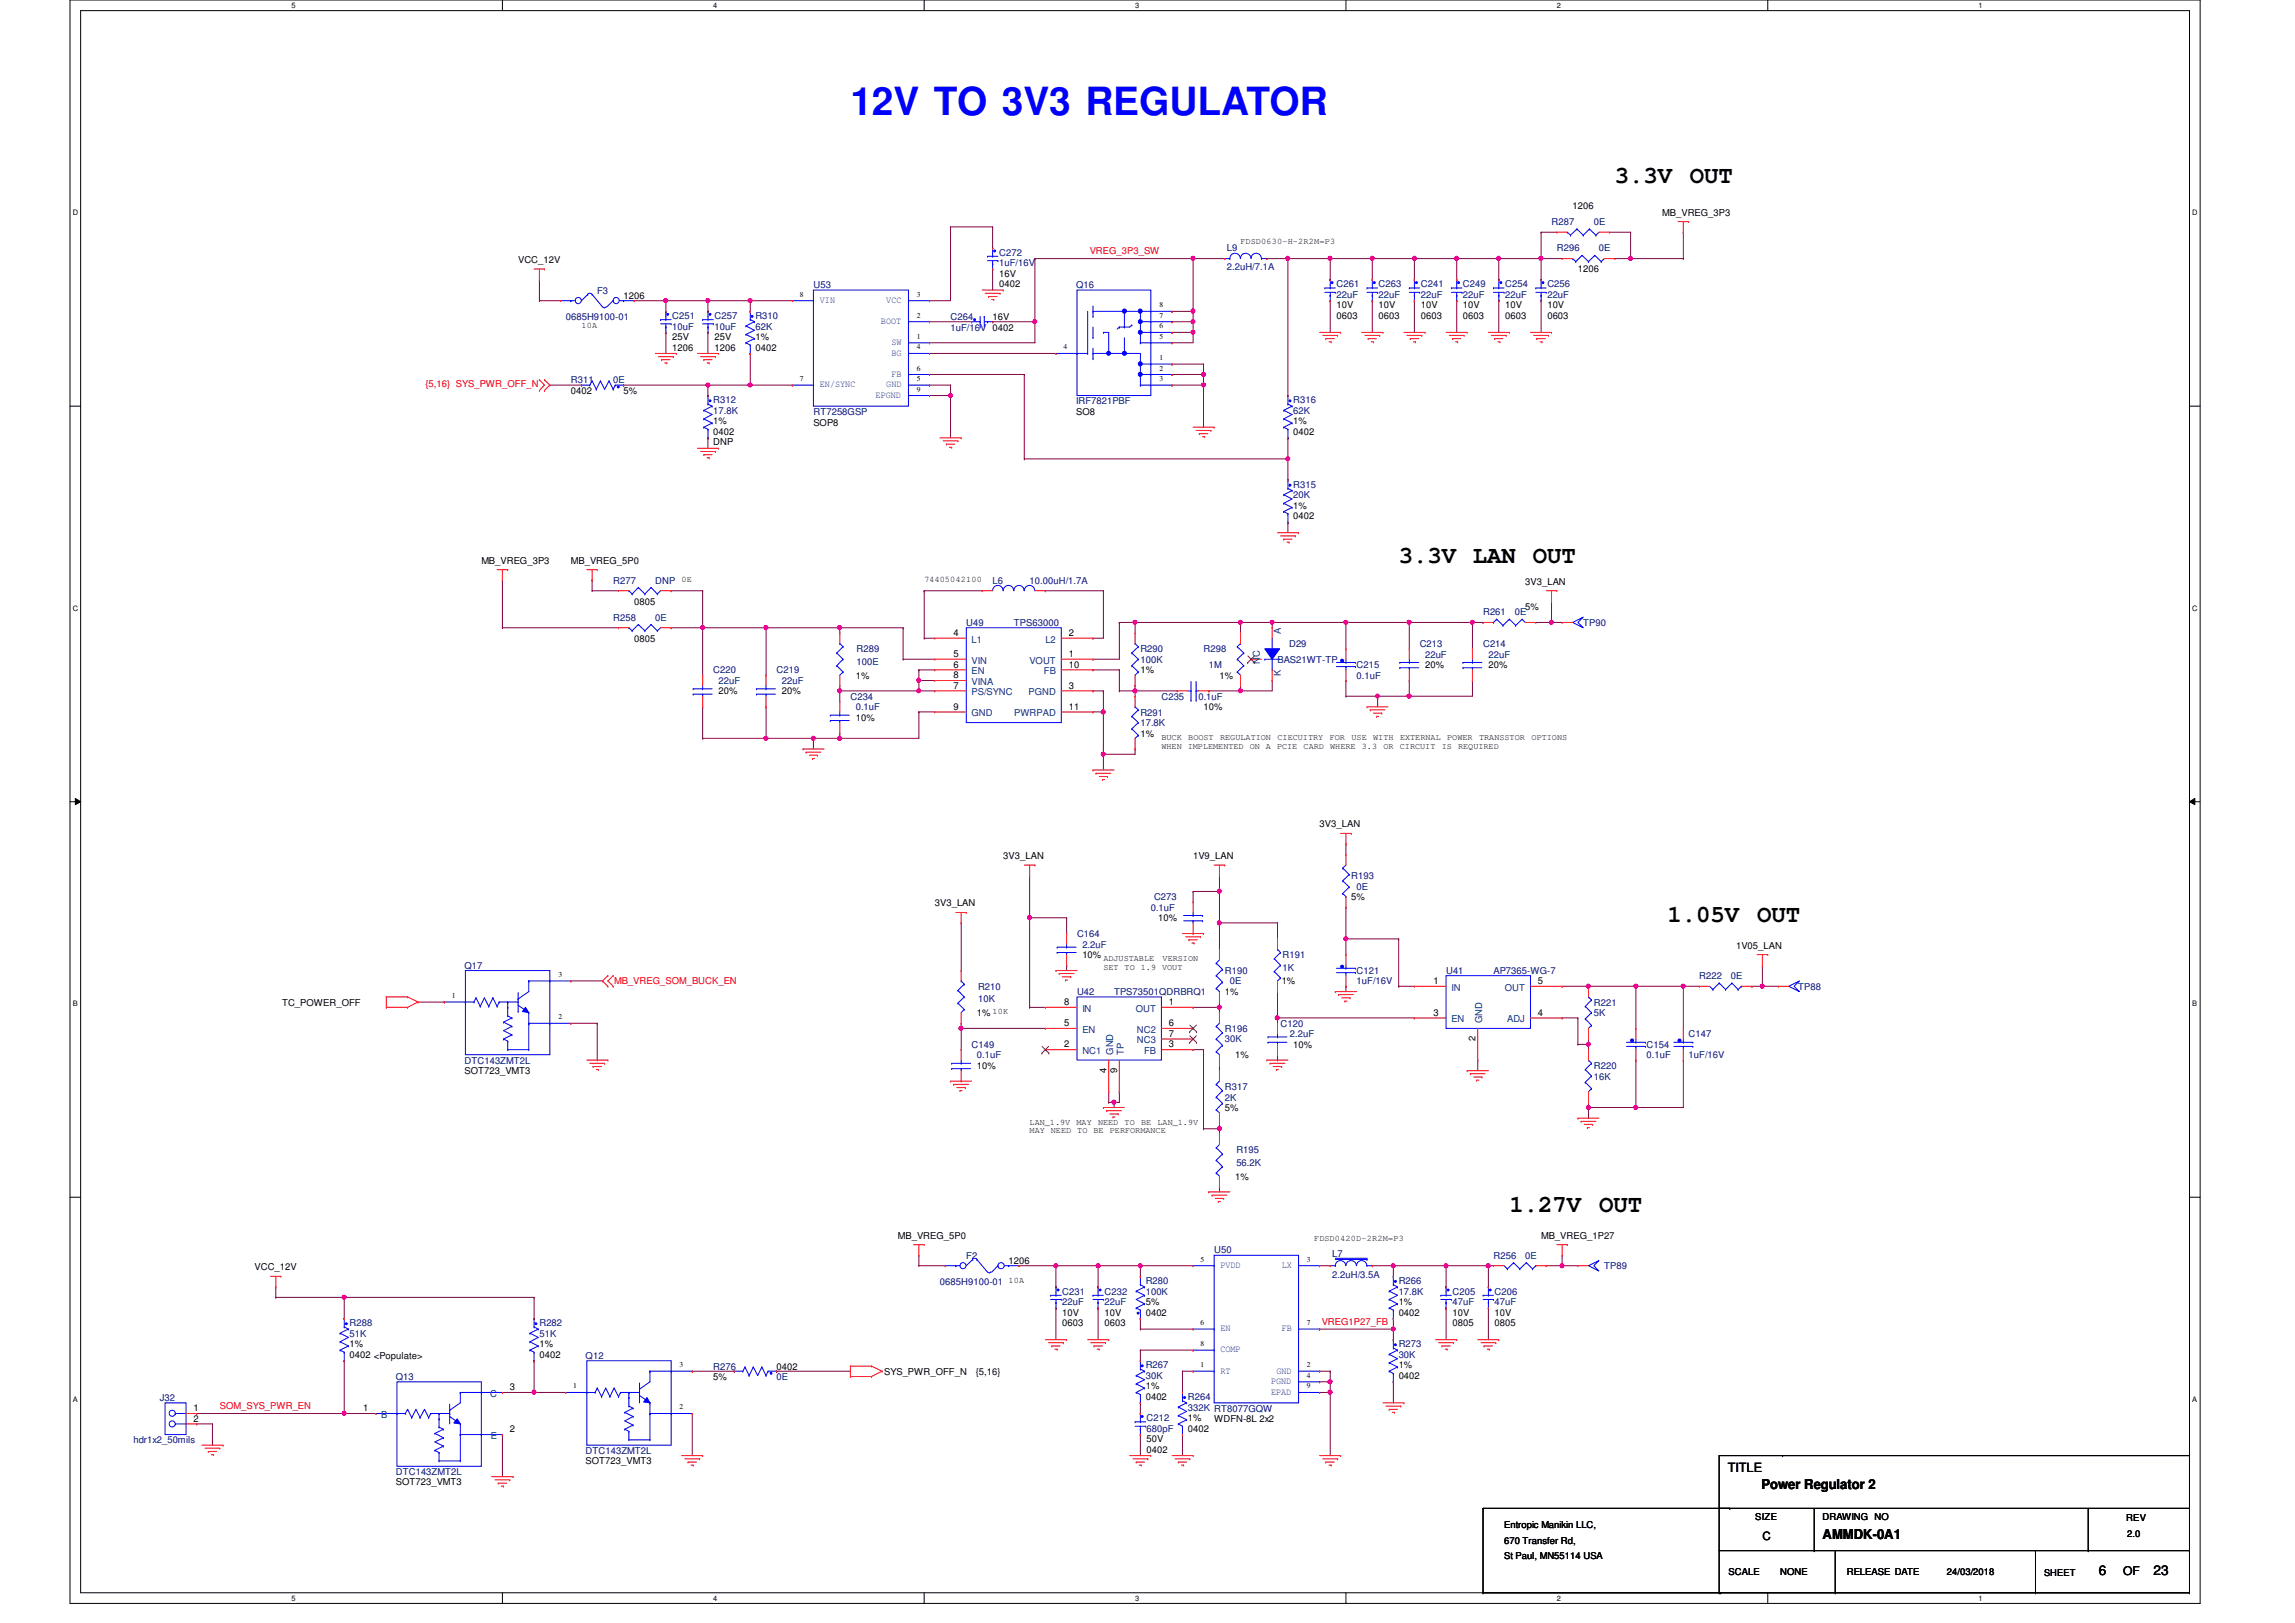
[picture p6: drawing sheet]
<svg xmlns="http://www.w3.org/2000/svg" width="420mm" height="297mm" viewBox="0 0 420 297" stroke-linecap="round" stroke-linejoin="round" font-family="sans-serif">
<defs><g id="words">
<text font-size="7.1" fill="#00f" x="155.7" y="21.1">12V TO 3V3 REGULATOR</text>
<g font-size="4.4">
<text x="295.6" y="33.6">3.3V OUT</text>
<text x="256.1" y="103.1">3.3V LAN OUT</text>
<text x="305.3" y="168.7">1.05V</text>
<text x="321.7" y="168.7">OUT</text>
<text x="276.3" y="221.8">1.27V</text>
<text x="292.8" y="221.8">OUT</text>
</g>
<g font-size="2.5">
<text x="322.5" y="272.6">Power Regulator 2</text>
<text x="333.7" y="281.7">AMMDK-0A1</text>
<text x="384.2" y="288.3">6</text>
<text x="394.3" y="288.3">23</text>
</g>
<text font-size="2.3" x="316.3" y="269.3">TITLE</text>
<text font-size="2.2" x="388.7" y="288.3">OF</text>
<text font-size="2.1" x="322.7" y="281.9">C</text>
<g font-size="1.7" fill="#000080">
<text x="284" y="41.2">R287</text>
<text x="291.8" y="41.2">0E</text>
<text x="182.9" y="46.8">C272</text>
<text x="224.6" y="46">L9</text>
<text x="285" y="46">R296</text>
<text x="292.7" y="46">0E</text>
<text x="109.3" y="53.8">F3</text>
<text x="148.9" y="52.8">U53</text>
<text x="182.9" y="48.7">1uF/16V</text>
<text x="197" y="52.8">Q16</text>
<text x="224.6" y="49.5">2.2uH/7.1A</text>
<text x="244.7" y="52.6">C261</text>
<text x="252.4" y="52.6">C263</text>
<text x="260.1" y="52.6">C241</text>
<text x="267.8" y="52.6">C249</text>
<text x="275.6" y="52.6">C254</text>
<text x="283.3" y="52.6">C256</text>
<text x="103.6" y="58.6">0685H9100-01</text>
<text x="123.1" y="58.4">C251</text>
<text x="130.8" y="58.4">C257</text>
<text x="138.3" y="58.4">R310</text>
<text x="174" y="58.6">C264</text>
<text x="244.7" y="54.5">22uF</text>
<text x="252.4" y="54.5">22uF</text>
<text x="260.1" y="54.5">22uF</text>
<text x="267.8" y="54.5">22uF</text>
<text x="275.6" y="54.5">22uF</text>
<text x="283.3" y="54.5">22uF</text>
<text x="123.1" y="60.3">10uF</text>
<text x="130.8" y="60.3">10uF</text>
<text x="138.3" y="60.3">62K</text>
<text x="174" y="60.5">1uF/16V 0402</text>
<text x="104.5" y="70.1">R311</text>
<text x="112.3" y="70.1">0E</text>
<text x="130.6" y="73.8">R312</text>
<text x="130.6" y="75.7">17.8K</text>
<text x="148.9" y="75.9">RT7258GSP</text>
<text x="197" y="74">IRF7821PBF</text>
<text x="236.8" y="73.8">R316</text>
<text x="236.8" y="75.7">62K</text>
<text x="236.8" y="89.3">R315</text>
<text x="236.8" y="91.2">20K</text>
<text x="112.3" y="106.8">R277</text>
<text x="120" y="106.8">DNP</text>
<text x="181.7" y="106.8">L6</text>
<text x="188.5" y="106.8">10.00uH/1.7A</text>
<text x="112.3" y="113.6">R258</text>
<text x="120" y="113.6">0E</text>
<text x="271.5" y="112.6">R261</text>
<text x="277.3" y="112.6">0E</text>
<text x="156.8" y="119.4">R289</text>
<text x="176.9" y="114.6">U49</text>
<text x="185.6" y="114.6">TPS63000</text>
<text x="208.8" y="119.4">R290</text>
<text x="220.3" y="119.4">R298</text>
<text x="236" y="118.4">D29</text>
<text x="259.9" y="118.4">C213</text>
<text x="271.5" y="118.4">C214</text>
<text x="289.8" y="114.6">TP90</text>
<text x="130.6" y="123.2">C220</text>
<text x="131.6" y="125.2">22uF</text>
<text x="142.2" y="123.2">C219</text>
<text x="143.1" y="125.2">22uF</text>
<text x="156.8" y="121.7">100E</text>
<text x="208.8" y="121.3">100K</text>
<text x="221.3" y="122.3">1M</text>
<text x="233.9" y="121.3">BAS21WT-TP</text>
<text x="248.4" y="122.3">C215</text>
<text x="248.4" y="124.2">0.1uF</text>
<text x="260.9" y="120.4">22uF</text>
<text x="272.5" y="120.4">22uF</text>
<text x="155.7" y="128.1">C234</text>
<text x="156.7" y="130">0.1uF</text>
<text x="208.8" y="131">R291</text>
<text x="212.6" y="128.1">C235</text>
<text x="219.4" y="128.1">0.1uF</text>
<text x="208.8" y="132.9">17.8K</text>
<text x="247.4" y="160.9">R193</text>
<text x="210.7" y="166.7">0.1uF</text>
<text x="211.3" y="164.8">C273</text>
<text x="248.4" y="162.8">0E</text>
<text x="197.2" y="171.5">C164</text>
<text x="198.2" y="173.4">2.2uF</text>
<text x="85" y="177.3">Q17</text>
<text x="224.2" y="178.3">R190</text>
<text x="234.8" y="175.3">R191</text>
<text x="234.8" y="177.7">1K</text>
<text x="248.4" y="178.3">C121</text>
<text x="264.7" y="178.3">U41</text>
<text x="273.4" y="178.3">AP7365-WG-7</text>
<text x="311.1" y="179.2">R222</text>
<text x="316.9" y="179.2">0E</text>
<text x="179.1" y="181.1">R210</text>
<text x="179.1" y="183.5">10K</text>
<text x="197.2" y="182.1">U42</text>
<text x="204" y="182.1">TPS73501QDRBRQ1</text>
<text x="225.2" y="180.2">0E</text>
<text x="248.4" y="180.2">1uF/16V</text>
<text x="291.8" y="184.1">R221</text>
<text x="291.8" y="186">5K</text>
<text x="329.2" y="181.1">TP88</text>
<text x="177.9" y="191.8">C149</text>
<text x="224.2" y="188.9">R196</text>
<text x="224.2" y="190.8">30K</text>
<text x="234.4" y="187.9">C120</text>
<text x="236.2" y="189.8">2.2uF</text>
<text x="301.4" y="191.8">C154</text>
<text x="309.1" y="189.8">C147</text>
<text x="85" y="194.6">DTC143ZMT2L</text>
<text x="178.8" y="193.7">0.1uF</text>
<text x="291.8" y="195.6">R220</text>
<text x="291.8" y="197.6">16K</text>
<text x="301.4" y="193.7">0.1uF</text>
<text x="309.1" y="193.7">1uF/16V</text>
<text x="224.2" y="199.5">R317</text>
<text x="224.2" y="201.4">2K</text>
<text x="226.3" y="211.1">R195</text>
<text x="226.3" y="213.4">56.2K</text>
<text x="176.9" y="230.4">F2</text>
<text x="222.3" y="229.4">U50</text>
<text x="243.9" y="230">L7</text>
<text x="243.9" y="233.8">2.2uH/3.5A</text>
<text x="273.4" y="230.4">R256</text>
<text x="279.2" y="230.4">0E</text>
<text x="293.7" y="232.3">TP89</text>
<text x="172.1" y="235.2">0685H9100-01</text>
<text x="194.5" y="236.9">C231</text>
<text x="194.5" y="238.9">22uF</text>
<text x="202.2" y="236.9">C232</text>
<text x="202.2" y="238.9">22uF</text>
<text x="209.7" y="235">R280</text>
<text x="209.7" y="236.9">100K</text>
<text x="256.1" y="235">R266</text>
<text x="256.1" y="236.9">17.8K</text>
<text x="265.9" y="236.9">C205</text>
<text x="265.9" y="238.9">47uF</text>
<text x="273.6" y="236.9">C206</text>
<text x="273.6" y="238.9">47uF</text>
<text x="64" y="242.7">R288</text>
<text x="64" y="244.6">51K</text>
<text x="98.8" y="242.7">R282</text>
<text x="98.8" y="244.6">51K</text>
<text x="107.2" y="248.7">Q12</text>
<text x="130.6" y="250.7">R276</text>
<text x="209.7" y="250.4">R267</text>
<text x="256.1" y="246.6">R273</text>
<text x="256.1" y="248.5">30K</text>
<text x="29.2" y="256.5">J32</text>
<text x="72.5" y="252.6">Q13</text>
<text x="142.2" y="252.6">0E</text>
<text x="209.7" y="252.4">30K</text>
<text x="217.5" y="256.2">R264</text>
<text x="209.9" y="260.1">C212</text>
<text x="209.9" y="262">680pF</text>
<text x="217.5" y="258.2">332K RT8077GQW</text>
<text x="24.4" y="264.2">hdr1x2_50mils</text>
<text x="72.5" y="270">DTC143ZMT2L</text>
<text x="107.2" y="266.1">DTC143ZMT2L</text>
</g>
<g font-size="1.7">
<text x="287.9" y="38.3">1206</text>
<text x="304.3" y="39.5">MB_VREG_3P3</text>
<text x="94.9" y="48.1">VCC_12V</text>
<text x="182.9" y="50.7">16V</text>
<text x="182.9" y="52.6">0402</text>
<text x="288.9" y="49.9">1206</text>
<text x="114.2" y="54.7">1206</text>
<text x="181.7" y="58.6">16V</text>
<text x="244.7" y="56.4">10V</text>
<text x="244.7" y="58.4">0603</text>
<text x="252.4" y="56.4">10V</text>
<text x="252.4" y="58.4">0603</text>
<text x="260.1" y="56.4">10V</text>
<text x="260.1" y="58.4">0603</text>
<text x="267.8" y="56.4">10V</text>
<text x="267.8" y="58.4">0603</text>
<text x="275.6" y="56.4">10V</text>
<text x="275.6" y="58.4">0603</text>
<text x="283.3" y="56.4">10V</text>
<text x="283.3" y="58.4">0603</text>
<text x="123.1" y="62.2">25V</text>
<text x="123.1" y="64.2">1206</text>
<text x="130.8" y="62.2">25V</text>
<text x="130.8" y="64.2">1206</text>
<text x="138.3" y="62.2">1%</text>
<text x="138.3" y="64.2">0402</text>
<text x="104.5" y="72.1">0402</text>
<text x="114.2" y="72.1">5%</text>
<text x="130.6" y="77.7">1%</text>
<text x="148.9" y="77.9">SOP8</text>
<text x="197" y="75.9">SO8</text>
<text x="236.8" y="77.7">1%</text>
<text x="130.6" y="79.6">0402</text>
<text x="130.6" y="81.5">DNP</text>
<text x="236.8" y="79.6">0402</text>
<text x="236.8" y="93.1">1%</text>
<text x="236.8" y="95">0402</text>
<text x="88.1" y="103.2">MB_VREG_3P3</text>
<text x="104.5" y="103.2">MB_VREG_5P0</text>
<text x="279.2" y="107">3V3_LAN</text>
<text x="116.1" y="110.7">0805</text>
<text x="279.2" y="111.7">5%</text>
<text x="116.1" y="117.4">0805</text>
<text x="174.6" y="116.4">4</text>
<text x="195.7" y="116.4">2</text>
<text x="156.7" y="124.2">1%</text>
<text x="174.6" y="124.1">8</text>
<text x="174.6" y="122.2">6</text>
<text x="174.6" y="120.2">5</text>
<text x="195.7" y="122.2">10</text>
<text x="195.7" y="120.2">1</text>
<text x="208.8" y="123.2">1%</text>
<text x="223.3" y="124.2">1%</text>
<text x="260.9" y="122.3">20%</text>
<text x="272.5" y="122.3">20%</text>
<text x="131.6" y="127.1">20%</text>
<text x="143.1" y="127.1">20%</text>
<text x="156.7" y="131.9">10%</text>
<text x="174.6" y="126">7</text>
<text x="174.6" y="129.9">9</text>
<text x="195.7" y="129.9">11</text>
<text x="195.7" y="126">3</text>
<text x="220.3" y="130">10%</text>
<text x="208.8" y="134.8">1%</text>
<text x="241.6" y="151.4">3V3_LAN</text>
<text x="183.7" y="157.2">3V3_LAN</text>
<text x="218.4" y="157.2">1V9_LAN</text>
<text x="171.1" y="165.9">3V3_LAN</text>
<text x="247.4" y="164.8">5%</text>
<text x="212" y="168.6">10%</text>
<text x="317.8" y="173.6">1V05_LAN</text>
<text x="198.2" y="175.3">10%</text>
<text x="51.6" y="184.1">TC_POWER_OFF</text>
<text x="178.8" y="186">1% 10K</text>
<text x="194.8" y="183.9">8</text>
<text x="214" y="183.9">1</text>
<text x="224.2" y="182.1">1%</text>
<text x="234.6" y="180.2">1%</text>
<text x="262.4" y="180.1">1</text>
<text x="262.4" y="185.9">3</text>
<text x="281.5" y="185.9">4</text>
<text x="281.5" y="180.1">5</text>
<text x="194.8" y="187.8">5</text>
<text x="194.8" y="191.7">2</text>
<text x="214" y="187.8">6</text>
<text x="214" y="189.7">7</text>
<text x="214" y="191.7">3</text>
<text x="236.8" y="191.8">10%</text>
<text x="270.1" y="190.5" transform="rotate(-90 270.1 190.5)">2</text>
<text x="85" y="196.6">SOT723_VMT3</text>
<text x="178.8" y="195.6">10%</text>
<text x="202.6" y="196.3" transform="rotate(-90 202.6 196.3)">4</text>
<text x="204.5" y="196.3" transform="rotate(-90 204.5 196.3)">9</text>
<text x="226.1" y="193.7">1%</text>
<text x="224.2" y="203.4">5%</text>
<text x="226.1" y="215.9">1%</text>
<text x="164.4" y="226.7">MB_VREG_5P0</text>
<text x="282.1" y="226.7">MB_VREG_1P27</text>
<text x="46.6" y="232.5">VCC_12V</text>
<text x="184.6" y="231.4">1206</text>
<text x="209.7" y="238.9">5%</text>
<text x="256.1" y="238.9">1%</text>
<text x="194.5" y="240.8">10V</text>
<text x="194.5" y="242.7">0603</text>
<text x="202.2" y="240.8">10V</text>
<text x="202.2" y="242.7">0603</text>
<text x="209.7" y="240.8">0402</text>
<text x="256.1" y="240.8">0402</text>
<text x="265.9" y="240.8">10V</text>
<text x="265.9" y="242.7">0805</text>
<text x="273.6" y="240.8">10V</text>
<text x="273.6" y="242.7">0805</text>
<text x="64" y="246.6">1%</text>
<text x="64" y="248.5">0402 &lt;Populate&gt;</text>
<text x="98.8" y="246.6">1%</text>
<text x="98.8" y="248.5">0402</text>
<text x="142.2" y="250.7">0402</text>
<text x="161.9" y="251.6">SYS_PWR_OFF_N</text>
<text x="178.6" y="251.6">{5,16}</text>
<text x="256.1" y="250.4">1%</text>
<text x="93.3" y="254.4">3</text>
<text x="130.6" y="252.6">5%</text>
<text x="209.7" y="254.3">1%</text>
<text x="209.7" y="256.2">0402</text>
<text x="256.1" y="252.4">0402</text>
<text x="35.4" y="258.3">1</text>
<text x="35.4" y="260.2">2</text>
<text x="66.5" y="258.3">1</text>
<text x="93.3" y="262.1">2</text>
<text x="209.9" y="263.9">50V</text>
<text x="217.5" y="260.1">1%</text>
<text x="217.5" y="262">0402</text>
<text x="222.3" y="260.3">WDFN-8L 2x2</text>
<text x="107.2" y="268">SOT723_VMT3</text>
<text x="209.9" y="265.9">0402</text>
<text x="72.5" y="271.9">SOT723_VMT3</text>
<text x="275.4" y="279.6">Entropic Manikin LLC,</text>
<text x="321.3" y="278.3">SIZE</text>
<text x="333.7" y="278.3">DRAWING NO</text>
<text x="389.2" y="278.4">REV</text>
<text x="389.5" y="281.3">2.0</text>
<text x="275.4" y="282.5">670 Transfer Rd,</text>
<text x="275.4" y="285.4">St Paul, MN55114 USA</text>
<text x="316.5" y="288.3">SCALE</text>
<text x="325.9" y="288.3">NONE</text>
<text x="338.1" y="288.3">RELEASE DATE</text>
<text x="356.4" y="288.3">24/03/2018</text>
<text x="374.2" y="288.4">SHEET</text>
</g>
<g font-size="1.7" fill="#f00">
<text x="199.5" y="46.5">VREG_3P3_SW</text>
<text x="77.9" y="70.9">{5,16} SYS_PWR_OFF_N</text>
<text x="112.4" y="180">MB_VREG_SOM_BUCK_EN</text>
<text x="242" y="242.4">VREG1P27_FB</text>
<text x="40.2" y="257.9">SOM_SYS_PWR_EN</text>
</g>
<g font-size="1.7" fill="#004080">
<text x="150.1" y="55.5">VIN</text>
<text x="161.3" y="59.3">BOOT</text>
<text x="162.3" y="55.5">VCC</text>
<text x="163.2" y="63.2">SW</text>
<text x="163.2" y="65.1">BG</text>
<text x="150.1" y="70.9">EN/SYNC</text>
<text x="162.3" y="70.9">GND</text>
<text x="163.2" y="69">FB</text>
<text x="160.3" y="72.9">EPGND</text>
<text x="177.9" y="117.6">L1</text>
<text x="191.4" y="117.6">L2</text>
<text x="234.5" y="116" transform="rotate(-90 234.5 116)">A</text>
<text x="177.9" y="125.3">VINA</text>
<text x="177.9" y="123.4">EN</text>
<text x="177.9" y="121.5">VIN</text>
<text x="188.5" y="121.5">VOUT</text>
<text x="191.1" y="123.4">FB</text>
<text x="230.7" y="121.5" transform="rotate(-90 230.7 121.5)">NC</text>
<text x="234.5" y="123.7" transform="rotate(-90 234.5 123.7)">K</text>
<text x="177.9" y="127.3">PS/SYNC</text>
<text x="177.9" y="131.1">GND</text>
<text x="185.7" y="131.1">PWRPAD</text>
<text x="188.3" y="127.3">PGND</text>
<text x="198.2" y="185.2">IN</text>
<text x="207.9" y="185.2">OUT</text>
<text x="265.7" y="181.3">IN</text>
<text x="275.5" y="181.3">OUT</text>
<text x="198.2" y="189">EN</text>
<text x="208.1" y="189">NC2</text>
<text x="208.1" y="191">NC3</text>
<text x="265.7" y="187.1">EN</text>
<text x="271.3" y="187.2" transform="rotate(-90 271.3 187.2)">GND</text>
<text x="275.9" y="187.1">ADJ</text>
<text x="198.2" y="192.9">NC1</text>
<text x="203.8" y="193" transform="rotate(-90 203.8 193)">GND</text>
<text x="205.7" y="193" transform="rotate(-90 205.7 193)">TP</text>
<text x="209.5" y="192.9">FB</text>
<text x="223.4" y="232.1">PVDD</text>
<text x="234.6" y="232.1">LX</text>
<text x="223.4" y="243.7">EN</text>
<text x="234.6" y="243.7">FB</text>
<text x="223.4" y="247.5">COMP</text>
<text x="223.4" y="251.4">RT</text>
<text x="233.7" y="251.4">GND</text>
<text x="89.7" y="255.7">C</text>
<text x="232.7" y="255.3">EPAD</text>
<text x="232.7" y="253.3">PGND</text>
<text x="69.8" y="259.5">B</text>
<text x="89.9" y="263.4">E</text>
</g>
<g font-size="1.6">
<text x="227.1" y="44.7">FDSD0630-H-2R2M=P3</text>
<text x="106.5" y="60.1">10A</text>
<text x="124.8" y="106.5">0E</text>
<text x="169.2" y="106.5">74405042100</text>
<text x="212.6" y="135.4">BUCK</text>
<text x="212.6" y="137">WHEN IMPLEMENTED ON A PCIE</text>
<text x="217.5" y="135.4">BOOST</text>
<text x="223.4" y="135.4">REGULATION</text>
<text x="233.9" y="135.4">CIECUITRY</text>
<text x="238.7" y="137">CARD</text>
<text x="243.4" y="135.4">FOR</text>
<text x="243.5" y="137">WHERE</text>
<text x="247.4" y="135.4">USE</text>
<text x="249.3" y="137">3.3</text>
<text x="251.4" y="135.4">WITH</text>
<text x="253.3" y="137">OR</text>
<text x="256.3" y="137">CIRCUIT</text>
<text x="256.3" y="135.4">EXTERNAL</text>
<text x="263.9" y="137">IS</text>
<text x="265" y="135.4">POWER</text>
<text x="266.9" y="137">REQUIRED</text>
<text x="270.8" y="135.4">TRANSSTOR</text>
<text x="280.4" y="135.4">OPTIONS</text>
<text x="202" y="175.9">ADJUSTABLE</text>
<text x="202" y="177.5">SET TO 1.9 VOUT</text>
<text x="212.8" y="175.9">VERSION</text>
<text x="188.5" y="205.9">LAN_1.9V</text>
<text x="188.5" y="207.4">MAY NEED TO BE</text>
<text x="197.1" y="205.9">MAY</text>
<text x="201" y="205.9">NEED</text>
<text x="203.2" y="207.4">PERFORMANCE</text>
<text x="205.9" y="205.9">TO</text>
<text x="208.9" y="205.9">BE</text>
<text x="211.9" y="205.9">LAN_1.9V</text>
<text x="240.6" y="227.1">FDSD0420D-2R2M=P3</text>
<text x="184.6" y="234.8">10A</text>
</g>
<g font-size="1.4">
<text x="53.4" y="1.4">5</text>
<text x="130.6" y="1.4">4</text>
<text x="207.8" y="1.4">3</text>
<text x="285" y="1.4">2</text>
<text x="362.2" y="1.4">1</text>
<text x="13.3" y="39.4">D</text>
<text x="401.4" y="39.4">D</text>
<text x="146.4" y="54.3">8</text>
<text x="167.8" y="58.2">2</text>
<text x="167.8" y="54.3">3</text>
<text x="212.2" y="58.2">7</text>
<text x="212.2" y="56.2">8</text>
<text x="167.8" y="62">1</text>
<text x="167.8" y="63.9">4</text>
<text x="194.7" y="63.9">4</text>
<text x="212.2" y="65.9">1</text>
<text x="212.2" y="62">5</text>
<text x="212.2" y="60.1">6</text>
<text x="146.4" y="69.7">7</text>
<text x="167.8" y="69.7">5</text>
<text x="167.8" y="67.8">6</text>
<text x="167.8" y="71.7">9</text>
<text x="212.2" y="67.8">2</text>
<text x="212.2" y="69.7">3</text>
<text x="13.3" y="111.8">C</text>
<text x="401.4" y="111.8">C</text>
<text x="102.2" y="178.8">3</text>
<text x="13.3" y="184.1">B</text>
<text x="82.7" y="182.7">1</text>
<text x="401.4" y="184.1">B</text>
<text x="102.2" y="186.5">2</text>
<text x="219.8" y="230.9">5</text>
<text x="239.3" y="230.9">3</text>
<text x="219.8" y="242.5">6</text>
<text x="239.3" y="242.5">7</text>
<text x="124.4" y="250.2">3</text>
<text x="219.8" y="246.4">8</text>
<text x="219.8" y="250.2">1</text>
<text x="239.3" y="250.2">2</text>
<text x="13.3" y="256.5">A</text>
<text x="104.9" y="254.1">1</text>
<text x="124.4" y="257.9">2</text>
<text x="239.3" y="254.1">9</text>
<text x="239.3" y="252.1">4</text>
<text x="401.4" y="256.5">A</text>
<text x="53.4" y="292.9">5</text>
<text x="130.6" y="292.9">4</text>
<text x="207.8" y="292.9">3</text>
<text x="285" y="292.9">2</text>
<text x="362.2" y="292.9">1</text>
</g>
</g></defs>
<path d="M12.8 0h390v293.5h-390zM14.8 1.9h386v289.6h-386z" fill="none" stroke="#000" stroke-width=".18"/>
<g fill="#fff">
<path d="M53.4 .2h.7v1.5h-.7z"/>
<path d="M53.4 291.7h.7v1.5h-.7z"/>
</g>
<path d="M92 0v1.9M92 291.5v2" fill="none" stroke="#000" stroke-width=".18"/>
<g fill="#fff">
<path d="M130.6 .2h.7v1.5h-.7z"/>
<path d="M130.6 291.7h.7v1.5h-.7z"/>
</g>
<path d="M169.2 0v1.9M169.2 291.5v2" fill="none" stroke="#000" stroke-width=".18"/>
<g fill="#fff">
<path d="M207.8 .2h.8v1.5h-.8z"/>
<path d="M207.8 291.7h.8v1.5h-.8z"/>
</g>
<path d="M246.4 0v1.9M246.4 291.5v2" fill="none" stroke="#000" stroke-width=".18"/>
<g fill="#fff">
<path d="M285 .2h.8v1.5h-.8z"/>
<path d="M285 291.7h.8v1.5h-.8z"/>
</g>
<path d="M323.6 0v1.9M323.6 291.5v2" fill="none" stroke="#000" stroke-width=".18"/>
<g fill="#fff">
<path d="M362.2 .2h.8v1.5h-.8z"/>
<path d="M362.2 291.7h.8v1.5h-.8z"/>
<path d="M13.3 38.1h1v1.6h-1z"/>
<path d="M401.4 38.1h.9v1.6h-.9z"/>
<path d="M13.3 110.5h1v1.6h-1z"/>
<path d="M401.4 110.5h.9v1.6h-.9z"/>
</g>
<path d="M12.8 74.3h2M400.8 74.3h2" fill="none" stroke="#000" stroke-width=".18"/>
<g fill="#fff">
<path d="M13.3 182.9h.9v1.5h-.9z"/>
<path d="M401.4 182.9h.8v1.5h-.8z"/>
</g>
<path d="M12.8 146.7h2M13.8 146.1l1 .6-1 .6zM400.8 146.7l1-.6v1.2zM400.8 146.7h2" fill="none" stroke="#000" stroke-width=".18"/>
<path d="M13.8 146.1l1 .6-1 .6zM400.8 146.7l1-.6v1.2z" fill="#000"/>
<g fill="#fff">
<path d="M13.3 255.3h.9v1.5h-.9z"/>
<path d="M401.4 255.3h.8v1.5h-.8z"/>
</g>
<path d="M12.8 219.1h2M400.8 219.1h2" fill="none" stroke="#000" stroke-width=".18"/>
<path d="M181.7 49.2h.1M181.7 49.2v3.9M121.9 60.8h.1M121.9 60.8v3.9M129.6 60.8h.1M129.6 60.8v3.9M220.3 70.5h.1M220.3 70.5v7.7" fill="none" stroke="#800040" stroke-width=".18"/>
<circle cx="220.3" cy="70.5" r=".37" fill="#f0f"/>
<circle cx="220.3" cy="70.5" r=".37" fill="none" stroke="#f0f" stroke-width=".18"/>
<path d="M174 72.4h.1M174 72.4v7.7M129.6 80.1h.1M129.6 80.1v1.9" fill="none" stroke="#800040" stroke-width=".18"/>
<circle cx="174" cy="72.4" r=".38" fill="#f0f"/>
<circle cx="174" cy="72.4" r=".38" fill="none" stroke="#f0f" stroke-width=".18"/>
<g fill="none" stroke="#800040" stroke-width=".18">
<path d="M129.6 55h.1M129.6 55v2M137.4 55h.1M137.4 55h7.7M170.2 55h.1M170.2 58.9h.1M170.2 58.9h7.7M174 41.5h.1M174 41.5v13.5h-3.8M174 41.5h7.7M181.7 41.5h.1M181.7 58.9h.1"/>
<path d="M181.7 41.5v3.9M181.7 58.9h7.8M189.5 58.9h.1M189.5 58.9v3.8h-19.3M243.5 55h.1M243.5 55v5.8M251.2 55h.1M251.2 55v5.8M258.9 55h.1M258.9 55v5.8M266.7 55h.1M266.7 55v5.8"/>
<path d="M274.4 55h.1M274.4 55v5.8M282.1 55h.1M282.1 55v5.8M137.4 70.5h.1M137.4 70.5h7.7M170.2 62.7h.1M235.8 95.6h.1M235.8 95.6v1.9"/>
</g>
<circle cx="189.4" cy="58.9" r=".37" fill="#f0f"/>
<circle cx="189.4" cy="58.9" r=".37" fill="none" stroke="#f0f" stroke-width=".18"/>
<path d="M214.6 57h.1M218.4 47.3h.1M218.4 47.3v9.7h-3.8M170.2 64.7h.1M170.2 64.7h23.1" fill="none" stroke="#800040" stroke-width=".18"/>
<circle cx="218.4" cy="56.9" r=".38" fill="#f0f"/>
<circle cx="218.4" cy="56.9" r=".38" fill="none" stroke="#f0f" stroke-width=".18"/>
<path d="M189.5 47.3h.1M189.5 47.3h28.9" fill="none" stroke="#800040" stroke-width=".18"/>
<circle cx="218.4" cy="47.3" r=".38" fill="#f0f"/>
<circle cx="218.4" cy="47.3" r=".38" fill="none" stroke="#f0f" stroke-width=".18"/>
<g fill="none" stroke="#800040" stroke-width=".18">
<path d="M189.5 47.3h.1M189.5 47.3v11.6M214.6 58.9h.1M214.6 58.9h3.8M218.4 47.3h.1M218.4 47.3h5.8M235.8 47.3h.1M235.8 47.3v25.1M251.2 47.3h.1M251.2 47.3v3.9M258.9 47.3h.1M258.9 47.3v3.9"/>
<path d="M100.7 70.5h.1M100.7 70.5h5.8M170.2 72.4h.1M170.2 70.5h.1M170.2 68.5h.1M170.2 68.5h17.3M170.2 70.5h3.8M174 70.5h.1M174 70.5v1.9h-3.8M187.5 68.5h.1M187.5 68.5v15.5M214.6 60.8h.1"/>
<path d="M214.6 68.5h.1M214.6 70.5h.1M214.6 60.8h3.8M214.6 68.5h5.7M214.6 70.5h5.7M187.5 84h.1M187.5 84h48.3"/>
</g>
<circle cx="235.8" cy="84" r=".37" fill="#f0f"/>
<circle cx="235.8" cy="84" r=".37" fill="none" stroke="#f0f" stroke-width=".18"/>
<path d="M266.7 47.3h.1M266.7 47.3v3.9" fill="none" stroke="#800040" stroke-width=".18"/>
<circle cx="266.7" cy="47.3" r=".38" fill="#f0f"/>
<circle cx="266.7" cy="47.3" r=".38" fill="none" stroke="#f0f" stroke-width=".18"/>
<path d="M243.5 47.3h.1M243.5 47.3v3.9M274.4 47.3h.1M274.4 47.3v3.9M282.1 47.3h.1M282.1 47.3v3.9M114.2 70.5h.1M129.6 70.5h.1M129.6 70.5v1.9M137.4 64.7h.1M137.4 64.7v5.8h-23.2" fill="none" stroke="#800040" stroke-width=".18"/>
<circle cx="137.3" cy="70.5" r=".37" fill="#f0f"/>
<circle cx="137.3" cy="70.5" r=".37" fill="none" stroke="#f0f" stroke-width=".18"/>
<circle cx="129.6" cy="70.5" r=".37" fill="#f0f"/>
<circle cx="129.6" cy="70.5" r=".37" fill="none" stroke="#f0f" stroke-width=".18"/>
<path d="M121.9 55h.1M121.9 55v2" fill="none" stroke="#800040" stroke-width=".18"/>
<circle cx="121.9" cy="55" r=".37" fill="#f0f"/>
<circle cx="121.9" cy="55" r=".37" fill="none" stroke="#f0f" stroke-width=".18"/>
<path d="M116.1 55h5.8M121.9 55h.1M129.6 55h.1M129.6 55h7.8" fill="none" stroke="#800040" stroke-width=".18"/>
<circle cx="137.3" cy="55" r=".37" fill="#f0f"/>
<circle cx="137.3" cy="55" r=".37" fill="none" stroke="#f0f" stroke-width=".18"/>
<circle cx="129.6" cy="55" r=".37" fill="#f0f"/>
<circle cx="129.6" cy="55" r=".37" fill="none" stroke="#f0f" stroke-width=".18"/>
<path d="M137.4 55h.1M137.4 55v2M214.6 66.6h.1M214.6 66.6h5.7M220.3 66.6h.1M220.3 68.5h.1M220.3 66.6v3.9" fill="none" stroke="#800040" stroke-width=".18"/>
<circle cx="220.3" cy="68.5" r=".37" fill="#f0f"/>
<circle cx="220.3" cy="68.5" r=".37" fill="none" stroke="#f0f" stroke-width=".18"/>
<path d="M218.4 58.9h.1M218.4 58.9v3.8h-3.8M214.6 62.7h.1M218.4 60.8h.1" fill="none" stroke="#800040" stroke-width=".18"/>
<circle cx="218.4" cy="60.8" r=".37" fill="#f0f"/>
<circle cx="218.4" cy="60.8" r=".37" fill="none" stroke="#f0f" stroke-width=".18"/>
<circle cx="218.4" cy="58.9" r=".37" fill="#f0f"/>
<circle cx="218.4" cy="58.9" r=".37" fill="none" stroke="#f0f" stroke-width=".18"/>
<path d="M218.4 57h.1M218.4 57v1.9M231.9 47.3h.1M231.9 47.3h3.9" fill="none" stroke="#800040" stroke-width=".18"/>
<circle cx="235.7" cy="47.3" r=".38" fill="#f0f"/>
<circle cx="235.7" cy="47.3" r=".38" fill="none" stroke="#f0f" stroke-width=".18"/>
<path d="M235.8 47.3h.1M235.8 47.3h7.7" fill="none" stroke="#800040" stroke-width=".18"/>
<circle cx="243.5" cy="47.3" r=".38" fill="#f0f"/>
<circle cx="243.5" cy="47.3" r=".38" fill="none" stroke="#f0f" stroke-width=".18"/>
<path d="M243.5 47.3h.1M243.5 47.3h15.4M251.2 47.3h.1" fill="none" stroke="#800040" stroke-width=".18"/>
<circle cx="258.9" cy="47.3" r=".38" fill="#f0f"/>
<circle cx="258.9" cy="47.3" r=".38" fill="none" stroke="#f0f" stroke-width=".18"/>
<circle cx="251.2" cy="47.3" r=".38" fill="#f0f"/>
<circle cx="251.2" cy="47.3" r=".38" fill="none" stroke="#f0f" stroke-width=".18"/>
<path d="M258.9 47.3h.1M258.9 47.3h15.5M266.7 47.3h.1" fill="none" stroke="#800040" stroke-width=".18"/>
<circle cx="274.4" cy="47.3" r=".38" fill="#f0f"/>
<circle cx="274.4" cy="47.3" r=".38" fill="none" stroke="#f0f" stroke-width=".18"/>
<path d="M274.4 47.3h.1M274.4 47.3h11.6M282.1 47.3h.1" fill="none" stroke="#800040" stroke-width=".18"/>
<circle cx="282.1" cy="47.3" r=".38" fill="#f0f"/>
<circle cx="282.1" cy="47.3" r=".38" fill="none" stroke="#f0f" stroke-width=".18"/>
<path d="M98.8 51.2h.1M98.8 51.2v3.8M295.6 47.3h2.9M298.5 47.3h.1M308.2 42.5h.1M308.2 42.5v4.8M235.8 84h.1M235.8 80.1h.1M235.8 80.1v7.7M233.9 186.3h.1M233.9 181.5h.1M233.9 181.5v5.8" fill="none" stroke="#800040" stroke-width=".18"/>
<circle cx="233.8" cy="186.3" r=".37" fill="#f0f"/>
<circle cx="233.8" cy="186.3" r=".37" fill="none" stroke="#f0f" stroke-width=".18"/>
<g fill="none" stroke="#800040" stroke-width=".18">
<path d="M246.4 154.4h.1M246.4 154.4v2M223.3 168.9h.1M223.3 168.9h10.6M223.3 168.9v4.8M233.9 168.9h.1M233.9 168.9v2.9M246.4 171.8h.1M246.4 171.8v2.9M246.4 171.8h9.7M256.1 171.8h.1M256.1 171.8v8.7"/>
<path d="M233.9 186.3h25M246.4 180.5h.1M246.4 180.5v1M256.1 180.5h.1M256.1 180.5h2.8M258.9 186.3h.1M286 180.5h.1M286 180.5h4.8"/>
</g>
<circle cx="290.8" cy="180.5" r=".37" fill="#f0f"/>
<circle cx="290.8" cy="180.5" r=".37" fill="none" stroke="#f0f" stroke-width=".18"/>
<path d="M188.5 168h.1M188.5 168h6.8M188.5 168v16.4M195.3 176.7h.1M195.3 168h.1M195.3 168v2.9M195.3 176.7v.9M176 187.3h.1M176 188.2h.1M176 187.3v.9M176 188.2h15.4" fill="none" stroke="#800040" stroke-width=".18"/>
<circle cx="175.9" cy="188.2" r=".38" fill="#f0f"/>
<circle cx="175.9" cy="188.2" r=".38" fill="none" stroke="#f0f" stroke-width=".18"/>
<path d="M176 168.9h.1M176 168.9v8.7M246.4 166h.1M246.4 166v5.8M176 188.2h.1M176 188.2v3.9" fill="none" stroke="#800040" stroke-width=".18"/>
<circle cx="246.4" cy="171.8" r=".37" fill="#f0f"/>
<circle cx="246.4" cy="171.8" r=".37" fill="none" stroke="#f0f" stroke-width=".18"/>
<g fill="none" stroke="#800040" stroke-width=".18">
<path d="M153.7 114.9h.1M153.7 114.9v.9M169.2 116.8h.1M169.2 108.1h.1M169.2 116.8h1.9M169.2 108.1v8.7M169.2 108.1h10.6M191.4 108.1h.1M191.4 108.1h10.6M200.1 116.8h.1M202 108.1h.1M202 108.1v8.7h-1.9"/>
<path d="M153.7 126.4h.1M153.7 125.5h.1M153.7 125.5v2.9M153.7 126.4h14.5"/>
</g>
<circle cx="168.2" cy="126.4" r=".37" fill="#f0f"/>
<circle cx="168.2" cy="126.4" r=".37" fill="none" stroke="#f0f" stroke-width=".18"/>
<circle cx="153.7" cy="126.4" r=".37" fill="#f0f"/>
<circle cx="153.7" cy="126.4" r=".37" fill="none" stroke="#f0f" stroke-width=".18"/>
<path d="M165.3 114.9h.1M165.3 114.9v5.7M165.3 120.6h.1M165.3 120.6h5.8M168.2 124.5h.1M168.2 124.5h2.9M168.2 124.5v1.9" fill="none" stroke="#800040" stroke-width=".18"/>
<circle cx="168.2" cy="124.5" r=".38" fill="#f0f"/>
<circle cx="168.2" cy="124.5" r=".38" fill="none" stroke="#f0f" stroke-width=".18"/>
<path d="M153.7 114.9h.1M153.7 114.9h11.6M168.2 126.4h.1M168.2 130.3h.1M168.2 126.4h2.9M168.2 130.3h2.9M168.2 130.3v4.8" fill="none" stroke="#800040" stroke-width=".18"/>
<circle cx="153.7" cy="114.8" r=".38" fill="#f0f"/>
<circle cx="153.7" cy="114.8" r=".38" fill="none" stroke="#f0f" stroke-width=".18"/>
<path d="M92 114.9h.1M92 114.9h21.2M128.6 114.9h.1M128.6 114.9v8.7M140.2 114.9h.1M140.2 114.9v8.7M140.2 114.9h13.5M128.6 129.4h.1M128.6 129.4v5.7M140.2 129.4h.1M140.2 129.4v5.7" fill="none" stroke="#800040" stroke-width=".18"/>
<circle cx="140.2" cy="135.1" r=".38" fill="#f0f"/>
<circle cx="140.2" cy="135.1" r=".38" fill="none" stroke="#f0f" stroke-width=".18"/>
<path d="M140.2 135.1h.1M140.2 135.1h8.7" fill="none" stroke="#800040" stroke-width=".18"/>
<circle cx="148.9" cy="135.1" r=".38" fill="#f0f"/>
<circle cx="148.9" cy="135.1" r=".38" fill="none" stroke="#f0f" stroke-width=".18"/>
<path d="M92 106.2h.1M92 106.2v8.7M128.6 135.1h.1M128.6 135.1h11.6M148.9 135.1h.1M148.9 135.1h19.3M148.9 135.1v2M153.7 134.2h.1M153.7 135.1h.1M153.7 134.2v.9" fill="none" stroke="#800040" stroke-width=".18"/>
<circle cx="153.7" cy="135.1" r=".38" fill="#f0f"/>
<circle cx="153.7" cy="135.1" r=".38" fill="none" stroke="#f0f" stroke-width=".18"/>
<path d="M200.1 126.4h.1M200.1 126.4h1.9M202 126.4h.1M202 126.4v3.9M207.8 125.5h.1M207.8 125.5v.9" fill="none" stroke="#800040" stroke-width=".18"/>
<circle cx="202" cy="130.3" r=".38" fill="#f0f"/>
<circle cx="202" cy="130.3" r=".38" fill="none" stroke="#f0f" stroke-width=".18"/>
<g fill="none" stroke="#800040" stroke-width=".18">
<path d="M204.9 113.9h.1M204.9 113.9v6.7h-4.8M204.9 113.9h2.9M207.8 113.9h.1M207.8 113.9v1.9M200.1 130.3h.1M200.1 120.6h.1M200.1 122.6h.1M200.1 130.3h1.9M200.1 122.6h4.8M202 130.3h.1M202 138h.1"/>
<path d="M202 130.3v10.6M204.9 122.6h.1M204.9 126.4h.1M204.9 122.6v3.8M204.9 126.4h2.9M207.8 126.4h.1M207.8 137.1h.1M207.8 126.4v1M207.8 137.1v.9h-5.8"/>
</g>
<circle cx="202" cy="138" r=".37" fill="#f0f"/>
<circle cx="202" cy="138" r=".37" fill="none" stroke="#f0f" stroke-width=".18"/>
<path d="M207.8 113.9h.1M207.8 113.9h19.3" fill="none" stroke="#800040" stroke-width=".18"/>
<circle cx="227.1" cy="113.9" r=".37" fill="#f0f"/>
<circle cx="227.1" cy="113.9" r=".37" fill="none" stroke="#f0f" stroke-width=".18"/>
<circle cx="207.8" cy="113.9" r=".37" fill="#f0f"/>
<circle cx="207.8" cy="113.9" r=".37" fill="none" stroke="#f0f" stroke-width=".18"/>
<path d="M227.1 113.9h.1M227.1 113.9v1.9M227.1 113.9h5.8M232.9 113.9h.1M232.9 113.9v1M227.1 125.5h.1M227.1 126.4h.1M227.1 125.5v.9M227.1 126.4h5.8" fill="none" stroke="#800040" stroke-width=".18"/>
<circle cx="227.1" cy="126.4" r=".37" fill="#f0f"/>
<circle cx="227.1" cy="126.4" r=".37" fill="none" stroke="#f0f" stroke-width=".18"/>
<path d="M207.8 126.4h.1M207.8 126.4h7.7M232.9 124.5h.1M232.9 124.5v1.9" fill="none" stroke="#800040" stroke-width=".18"/>
<circle cx="207.8" cy="126.4" r=".37" fill="#f0f"/>
<circle cx="207.8" cy="126.4" r=".37" fill="none" stroke="#f0f" stroke-width=".18"/>
<path d="M232.9 113.9h.1M232.9 113.9h13.5M221.3 126.4h.1M221.3 126.4h5.8" fill="none" stroke="#800040" stroke-width=".18"/>
<circle cx="246.4" cy="113.9" r=".37" fill="#f0f"/>
<circle cx="246.4" cy="113.9" r=".37" fill="none" stroke="#f0f" stroke-width=".18"/>
<circle cx="232.9" cy="113.9" r=".37" fill="#f0f"/>
<circle cx="232.9" cy="113.9" r=".37" fill="none" stroke="#f0f" stroke-width=".18"/>
<path d="M246.4 113.9h.1M246.4 113.9v4.8M246.4 113.9h11.6M258 113.9h.1M258 113.9v4.8M246.4 124.5h.1M246.4 127.4h.1M246.4 124.5v2.9M246.4 127.4h5.8" fill="none" stroke="#800040" stroke-width=".18"/>
<circle cx="252.2" cy="127.4" r=".37" fill="#f0f"/>
<circle cx="252.2" cy="127.4" r=".37" fill="none" stroke="#f0f" stroke-width=".18"/>
<path d="M252.2 127.4h.1M252.2 127.4v2M258 124.5h.1M258 124.5v2.9h-5.8M203 199.8h.1M203 199.8v2M203 201.8h.1M203 201.8h1" fill="none" stroke="#800040" stroke-width=".18"/>
<circle cx="203.9" cy="201.7" r=".38" fill="#f0f"/>
<circle cx="203.9" cy="201.7" r=".38" fill="none" stroke="#f0f" stroke-width=".18"/>
<path d="M188.5 160.2h.1M188.5 160.2v7.8M204.9 199.8h.1M204.9 199.8v2h-.9M204 201.8h.1M204 201.8v.9" fill="none" stroke="#800040" stroke-width=".18"/>
<circle cx="188.5" cy="167.9" r=".38" fill="#f0f"/>
<circle cx="188.5" cy="167.9" r=".38" fill="none" stroke="#f0f" stroke-width=".18"/>
<path d="M188.5 184.4h.1M188.5 184.4h2.9M218.4 184.4h.1M218.4 184.4h4.9M223.3 184.4h.1M223.3 184.4v.9" fill="none" stroke="#800040" stroke-width=".18"/>
<circle cx="223.2" cy="184.3" r=".37" fill="#f0f"/>
<circle cx="223.2" cy="184.3" r=".37" fill="none" stroke="#f0f" stroke-width=".18"/>
<g fill="none" stroke="#800040" stroke-width=".18">
<path d="M282.1 42.5h.1M282.1 47.3h.1M282.1 42.5h2.9M282.1 42.5v4.8M294.7 42.5h3.8M298.5 42.5h.1M298.5 47.3h.1M298.5 42.5v4.8M298.5 47.3h9.7M308.2 47.3h.1M223.3 163.2h.1M223.3 160.2v3"/>
<path d="M218.4 192.1h.1M218.4 192.1h1.9v14.5M223.3 183.4h.1M223.3 183.4v1M220.3 206.6h.1M223.3 217.2h.1M223.3 217.2v.9"/>
</g>
<circle cx="298.5" cy="47.3" r=".38" fill="#f0f"/>
<circle cx="298.5" cy="47.3" r=".38" fill="none" stroke="#f0f" stroke-width=".18"/>
<path d="M128.6 114.9h.1M128.6 114.9h11.6" fill="none" stroke="#800040" stroke-width=".18"/>
<circle cx="140.2" cy="114.8" r=".38" fill="#f0f"/>
<circle cx="140.2" cy="114.8" r=".38" fill="none" stroke="#f0f" stroke-width=".18"/>
<path d="M122.9 114.9h.1M122.9 108.1h.1M122.9 108.1h5.7M128.6 108.1h.1M128.6 108.1v6.8h-5.7" fill="none" stroke="#800040" stroke-width=".18"/>
<circle cx="128.6" cy="114.8" r=".38" fill="#f0f"/>
<circle cx="128.6" cy="114.8" r=".38" fill="none" stroke="#f0f" stroke-width=".18"/>
<path d="M108.4 106.2h.1M108.4 108.1h.1M108.4 106.2v1.9M108.4 108.1h4.8M269.6 113.9h.1M269.6 113.9v4.8M168.2 122.6h.1M168.2 122.6h2.9M168.2 122.6v1.9M258 127.4h.1M258 127.4h11.6" fill="none" stroke="#800040" stroke-width=".18"/>
<circle cx="258" cy="127.4" r=".37" fill="#f0f"/>
<circle cx="258" cy="127.4" r=".37" fill="none" stroke="#f0f" stroke-width=".18"/>
<path d="M269.6 124.5h.1M269.6 124.5v2.9M290.8 180.5h.1M290.8 190.2h.1M290.8 180.5h8.7M290.8 190.2v.9M299.5 180.5h.1M299.5 180.5v7.7" fill="none" stroke="#800040" stroke-width=".18"/>
<circle cx="290.8" cy="191.1" r=".37" fill="#f0f"/>
<circle cx="290.8" cy="191.1" r=".37" fill="none" stroke="#f0f" stroke-width=".18"/>
<g fill="none" stroke="#800040" stroke-width=".18">
<path d="M270.5 194h.1M270.5 194v2M286 186.3h.1M286 186.3h2.9M288.9 186.3h.1M288.9 191.1h.1M288.9 186.3v4.8M288.9 191.1h1.9M290.8 191.1h.1M290.8 191.1v1M290.8 201.8h.1M290.8 202.7h.1"/>
<path d="M290.8 201.8v2.8M290.8 202.7h8.7"/>
</g>
<circle cx="290.8" cy="202.7" r=".38" fill="#f0f"/>
<circle cx="290.8" cy="202.7" r=".38" fill="none" stroke="#f0f" stroke-width=".18"/>
<path d="M299.5 194h.1M299.5 180.5h.1M299.5 194v8.7M299.5 180.5h8.7" fill="none" stroke="#800040" stroke-width=".18"/>
<circle cx="308.1" cy="180.5" r=".37" fill="#f0f"/>
<circle cx="308.1" cy="180.5" r=".37" fill="none" stroke="#f0f" stroke-width=".18"/>
<circle cx="299.5" cy="180.5" r=".37" fill="#f0f"/>
<circle cx="299.5" cy="180.5" r=".37" fill="none" stroke="#f0f" stroke-width=".18"/>
<path d="M320.7 180.5h.1M320.7 180.5h2" fill="none" stroke="#800040" stroke-width=".18"/>
<circle cx="322.6" cy="180.5" r=".37" fill="#f0f"/>
<circle cx="322.6" cy="180.5" r=".37" fill="none" stroke="#f0f" stroke-width=".18"/>
<path d="M322.7 176.7h.1M322.7 176.7v3.8M308.2 180.5h.1M308.2 194h.1M308.2 180.5v7.7M308.2 194v8.7h-8.7M308.2 180.5h2.9M299.5 202.7h.1" fill="none" stroke="#800040" stroke-width=".18"/>
<circle cx="299.5" cy="202.7" r=".38" fill="#f0f"/>
<circle cx="299.5" cy="202.7" r=".38" fill="none" stroke="#f0f" stroke-width=".18"/>
<path d="M121.9 55h7.7M129.6 55h.1M92 254.8h.1M92 254.8h5.8M126.7 258.7h.1M126.7 251h.1M126.7 258.7v7.7M126.7 251h7.7M142.2 251h.1M142.2 251h13.5M92 262.6h.1M92 262.6v7.7" fill="none" stroke="#800040" stroke-width=".18"/>
<circle cx="97.7" cy="254.8" r=".38" fill="#f0f"/>
<circle cx="97.7" cy="254.8" r=".38" fill="none" stroke="#f0f" stroke-width=".18"/>
<path d="M50.5 237.4h.1M50.5 237.4h12.5M63 237.4h.1M63 237.4v3.9M63 249h.1M63 258.7h.1M63 249v9.7M63 258.7h5.8M97.8 249h.1M97.8 254.8h.1M97.8 249v5.8M97.8 254.8h5.8" fill="none" stroke="#800040" stroke-width=".18"/>
<circle cx="63" cy="258.7" r=".37" fill="#f0f"/>
<circle cx="63" cy="258.7" r=".37" fill="none" stroke="#f0f" stroke-width=".18"/>
<path d="M63 237.4h.1M63 237.4h34.8M97.8 237.4h.1M97.8 237.4v3.9M36 258.7h.1M36 258.7h27" fill="none" stroke="#800040" stroke-width=".18"/>
<circle cx="63" cy="237.4" r=".37" fill="#f0f"/>
<circle cx="63" cy="237.4" r=".37" fill="none" stroke="#f0f" stroke-width=".18"/>
<g fill="none" stroke="#800040" stroke-width=".18">
<path d="M50.5 235.5h.1M50.5 235.5v1.9M193.3 239.4h.1M193.3 239.4v5.8M201 239.4h.1M201 239.4v5.8M243.5 254.8h.1M243.5 254.8v11.6M255.1 252.9h.1M255.1 252.9v3.9M36 260.6h.1M36 260.6h2.9"/>
<path d="M38.9 260.6h.1M38.9 260.6v3.9M216.5 262.6h.1M216.5 262.6v3.8"/>
</g>
<circle cx="243.5" cy="254.8" r=".38" fill="#f0f"/>
<circle cx="243.5" cy="254.8" r=".38" fill="none" stroke="#f0f" stroke-width=".18"/>
<path d="M193.3 231.6h.1M193.3 231.6v3.9M264.7 239.4h.1M264.7 239.4v5.8M272.5 239.4h.1M272.5 239.4v5.8M208.8 243.2h.1M208.8 243.2h9.6M208.8 262.6h.1M208.8 262.6v3.8" fill="none" stroke="#800040" stroke-width=".18"/>
<circle cx="193.3" cy="231.6" r=".38" fill="#f0f"/>
<circle cx="193.3" cy="231.6" r=".38" fill="none" stroke="#f0f" stroke-width=".18"/>
<path d="M241.6 254.8h.1M241.6 252.9h.1M241.6 254.8h1.9M241.6 252.9h1.9" fill="none" stroke="#800040" stroke-width=".18"/>
<circle cx="243.5" cy="252.9" r=".37" fill="#f0f"/>
<circle cx="243.5" cy="252.9" r=".37" fill="none" stroke="#f0f" stroke-width=".18"/>
<g fill="none" stroke="#800040" stroke-width=".18">
<path d="M241.6 231.6h.1M241.6 231.6h1.9M251.2 231.6h.1M251.2 231.6h13.5M255.1 231.6h.1M255.1 231.6v2M208.8 241.3h.1M208.8 247.1h.1M208.8 256.8h.1M208.8 241.3v1.9M208.8 247.1v1.9M208.8 256.8v1.9"/>
<path d="M208.8 247.1h9.6M216.5 251h.1M216.5 251h1.9M216.5 251v3.8M241.6 243.2h.1M241.6 243.2h13.5"/>
</g>
<circle cx="264.7" cy="231.6" r=".38" fill="#f0f"/>
<circle cx="264.7" cy="231.6" r=".38" fill="none" stroke="#f0f" stroke-width=".18"/>
<circle cx="255.1" cy="231.6" r=".38" fill="#f0f"/>
<circle cx="255.1" cy="231.6" r=".38" fill="none" stroke="#f0f" stroke-width=".18"/>
<path d="M255.1 241.3h.1M255.1 241.3v1.9" fill="none" stroke="#800040" stroke-width=".18"/>
<circle cx="255.1" cy="243.2" r=".37" fill="#f0f"/>
<circle cx="255.1" cy="243.2" r=".37" fill="none" stroke="#f0f" stroke-width=".18"/>
<path d="M208.8 231.6h.1M208.8 231.6v2M272.5 231.6h.1M272.5 231.6v3.9M255.1 243.2h.1M255.1 243.2v2" fill="none" stroke="#800040" stroke-width=".18"/>
<circle cx="272.4" cy="231.6" r=".38" fill="#f0f"/>
<circle cx="272.4" cy="231.6" r=".38" fill="none" stroke="#f0f" stroke-width=".18"/>
<path d="M168.2 231.6h.1M168.2 231.6h4.8M193.3 231.6h.1M193.3 231.6h7.7M264.7 231.6h.1M264.7 231.6h7.8M264.7 231.6v3.9" fill="none" stroke="#800040" stroke-width=".18"/>
<circle cx="201" cy="231.6" r=".38" fill="#f0f"/>
<circle cx="201" cy="231.6" r=".38" fill="none" stroke="#f0f" stroke-width=".18"/>
<path d="M201 231.6h.1M201 231.6v3.9M208.8 231.6h.1M208.8 231.6h9.6" fill="none" stroke="#800040" stroke-width=".18"/>
<circle cx="208.7" cy="231.6" r=".38" fill="#f0f"/>
<circle cx="208.7" cy="231.6" r=".38" fill="none" stroke="#f0f" stroke-width=".18"/>
<g fill="none" stroke="#800040" stroke-width=".18">
<path d="M168.2 229.7h.1M168.2 229.7v1.9M201 231.6h.1M201 231.6h7.8M272.5 231.6h.1M272.5 231.6h.9M283.1 231.6h.1M286 229.7h.1M286 229.7v1.9h-2.9M241.6 251h.1M241.6 251h1.9M243.5 252.9h.1"/>
<path d="M243.5 251h.1M243.5 251v3.8"/>
</g>
<circle cx="286" cy="231.6" r=".38" fill="#f0f"/>
<circle cx="286" cy="231.6" r=".38" fill="none" stroke="#f0f" stroke-width=".18"/>
<path d="M258 113.9h11.6M269.6 113.9h.1" fill="none" stroke="#800040" stroke-width=".18"/>
<circle cx="258" cy="113.9" r=".37" fill="#f0f"/>
<circle cx="258" cy="113.9" r=".37" fill="none" stroke="#f0f" stroke-width=".18"/>
<circle cx="269.5" cy="113.9" r=".37" fill="#f0f"/>
<circle cx="269.5" cy="113.9" r=".37" fill="none" stroke="#f0f" stroke-width=".18"/>
<path d="M269.6 113.9h1.9M271.5 113.9h.1M284 110.1h.1M284 110.1v3.8" fill="none" stroke="#800040" stroke-width=".18"/>
<circle cx="284" cy="113.9" r=".37" fill="#f0f"/>
<circle cx="284" cy="113.9" r=".37" fill="none" stroke="#f0f" stroke-width=".18"/>
<g fill="none" stroke="#800040" stroke-width=".18">
<path d="M98.8 55h.1M98.8 55h3.8M281.2 113.9h4.8M284 113.9h.1M223.3 196h.1M223.3 195v1M233.9 194h.1M233.9 193v1M322.7 180.5h.1M322.7 180.5h2.9M220.3 206.6h.1M220.3 206.6h3"/>
<path d="M223.3 206.6h.1M223.3 205.6v1M186.6 231.6h6.7M193.3 231.6h.1M286 231.6h.1M286 231.6h2.9"/>
</g>
<circle cx="223.2" cy="206.5" r=".38" fill="#f0f"/>
<circle cx="223.2" cy="206.5" r=".38" fill="none" stroke="#f0f" stroke-width=".18"/>
<path d="M218.4 163.2h.1M218.4 163.2v1.9M218.4 163.2h4.9M223.3 163.2h.1M223.3 168.9h.1M223.3 163.2v5.7M223.3 207.5h.1M223.3 206.6v.9" fill="none" stroke="#800040" stroke-width=".18"/>
<circle cx="223.2" cy="163.1" r=".38" fill="#f0f"/>
<circle cx="223.2" cy="163.1" r=".38" fill="none" stroke="#f0f" stroke-width=".18"/>
<circle cx="223.2" cy="168.9" r=".38" fill="#f0f"/>
<circle cx="223.2" cy="168.9" r=".38" fill="none" stroke="#f0f" stroke-width=".18"/>
<path d="M104.5 179.5h5.8M110.3 179.5h.1M76.5 183.4h4.9M81.4 183.4h.1M104.5 187.3h4.8M109.3 187.3h.1M109.3 194h.1M109.3 187.3v6.7" fill="none" stroke="#800040" stroke-width=".18"/>
<g fill="none" stroke="#f00" stroke-width=".18">
<path d="M97.8 49.2h1.9M98.8 51.2h.1M98.8 49.2v2M99.7 49.2h.1M179.8 53.1h3.9M180.4 53.7h2.7M181 54.3h.1M181 54.3h1.5M181.6 54.8h.3M181.9 54.8h.1M183.1 53.7h.1M183.7 53.1h.1"/>
<path d="M307.2 40.6h1.9M308.2 42.5h.1M308.2 40.6v1.9M309.1 40.6h.1M98.8 69.5h.1M98.8 71.5h.1M98.8 69.5l.9 1-.9 1M99.7 71.5h.1M99.7 69.5h.1M99.7 69.5l1 1-1 1M120 64.7h3.8M120.6 65.3h2.7"/>
<path d="M121.1 65.8h.1M121.1 65.8h1.6M121.7 66.4h.4M122.1 66.4h.1M123.3 65.3h.1M123.8 64.7h.1M127.7 64.7h3.9M128.3 65.3h2.7M128.9 65.8h.1M128.9 65.8h1.5M129.4 66.4h.4M129.8 66.4h.1"/>
<path d="M131 65.3h.1M131.6 64.7h.1M218.4 78.2h3.9M219 78.8h2.7M219.6 79.4h.1M219.6 79.4h1.5M220.2 79.9h.3M220.5 79.9h.1M221.7 78.8h.1M222.3 78.2h.1M241.6 60.8h3.8M242.2 61.4h2.7"/>
<path d="M242.7 62h.1M242.7 62h1.6M243.3 62.6h.4M243.7 62.6h.1M244.9 61.4h.1M245.4 60.8h.1M249.3 60.8h3.9M249.9 61.4h2.7M250.5 62h.1M250.5 62h1.5M251 62.6h.4M251.4 62.6h.1"/>
<path d="M252.6 61.4h.1M253.2 60.8h.1M257 60.8h3.9M257.6 61.4h2.7M258.2 62h.1M258.2 62h1.5M258.8 62.6h.4M259.2 62.6h.1M260.3 61.4h.1M260.9 60.8h.1M264.7 60.8h3.9M265.3 61.4h2.7"/>
<path d="M265.9 62h.1M265.9 62h1.6M266.5 62.6h.4M266.9 62.6h.1M268 61.4h.1M268.6 60.8h.1M272.5 60.8h3.8M273 61.4h2.7M273.6 62h.1M273.6 62h1.6M274.2 62.6h.4M274.6 62.6h.1"/>
<path d="M275.7 61.4h.1M276.3 60.8h.1M280.2 60.8h3.8M280.8 61.4h2.7M281.3 62h.1M281.3 62h1.6M281.9 62.6h.4M282.3 62.6h.1M283.5 61.4h.1M284 60.8h.1M127.7 82h3.9M128.3 82.6h2.7"/>
<path d="M128.9 83.2h.1M128.9 83.2h1.5M129.4 83.8h.4M129.8 83.8h.1M131 82.6h.1M131.6 82h.1M172.1 80.1h3.9M172.7 80.7h2.7M173.3 81.3h.1M173.3 81.3h1.5M173.8 81.9h.4M174.2 81.9h.1"/>
<path d="M175.4 80.7h.1M176 80.1h.1M233.9 97.5h3.8M234.4 98.1h2.7M235 98.7h.1M235 98.7h1.5M235.6 99.2h.4M236 99.2h.1M237.1 98.1h.1M237.7 97.5h.1M91 104.3h2M92 106.2h.1"/>
<path d="M92 104.3v1.9M93 104.3h.1M107.4 104.3h1.9M108.4 106.2h.1M108.4 104.3v1.9M109.3 104.3h.1M283.1 108.1h1.9M284 110.1h.1M284 108.1v2M285 108.1h.1M147 137.1h.1M147 137.1h3.9"/>
<path d="M147.6 137.7h.1M147.6 137.7h2.7M148.2 138.2h1.5M148.7 138.8h.1M148.7 138.8h.4M149.7 138.2h.1M215.5 126.4h.1M215.5 126.4h2M219.4 126.4h1.9M221.3 126.4h.1M250.3 129.4h.1M250.3 129.4h3.8"/>
<path d="M250.9 129.9h.1M250.9 129.9h2.7M251.4 130.5h1.6M252 131.1h.1M252 131.1h.4M253 130.5h.1M187.5 158.3h2M188.5 158.3v1.9M189.5 158.3h.1M200.1 140.9h.1M200.1 140.9h3.9M200.6 141.5h.1"/>
<path d="M200.6 141.5h2.8M201.2 142.1h1.6M201.8 142.7h.1M201.8 142.7h.4M202.8 142.1h.1M222.3 158.3h1.9M223.3 158.3v1.9M224.2 158.3h.1M245.4 152.5h2M246.4 154.4h.1M246.4 152.5v1.9M247.4 152.5h.1"/>
<path d="M111.3 178.6h.1M111.3 178.6l-1 .9 1 1M112.3 178.6h.1M112.3 178.6l-1 .9 1 1M175 167h1.9M176 168.9h.1M176 167v1.9M176.9 167h.1M188.5 160.2h.1M193.3 177.6h.1M193.3 177.6h3.9M193.9 178.2h.1"/>
<path d="M193.9 178.2h2.7M194.5 178.8h1.5M195.1 179.4h.1M195.1 179.4h.3M196 178.8h.1M216.5 170.9h3.8M217.1 171.4h2.7M217.7 172h.1M217.7 172h1.5M218.2 172.6h.4M218.6 172.6h.1M219.8 171.4h.1"/>
<path d="M220.3 170.9h.1M223.3 160.2h.1M321.7 174.7h1.9M322.7 176.7h.1M322.7 174.7v2M323.6 174.7h.1M70.7 184.4h.1M70.7 182.5h.1M70.7 182.5h3.9M70.7 184.4h3.9M70.7 182.5v1.9M74.6 182.5h.1"/>
<path d="M74.6 184.4h.1M74.6 182.5l1.9 .9M76.5 183.4h.1M76.5 183.4l-1.9 1M107.4 194h3.9M108 194.6h2.7M108.6 195.2h.1M108.6 195.2h1.5M109.2 195.7h.3M109.5 195.7h.1M110.7 194.6h.1M111.3 194h.1"/>
<path d="M111.3 180.5h.1M112.3 180.5h.1M174 197.9h.1M174 197.9h3.9M174.6 198.5h.1M174.6 198.5h2.7M175.2 199.1h1.5M175.8 199.6h.1M175.8 199.6h.3M176 197.9h.1M176 192.1h.1M176 192.1v1.9"/>
<path d="M176 196v1.9M176.7 199.1h.1M231.9 194h.1M231.9 194h3.9M232.5 194.6h.1M232.5 194.6h2.7M233.1 195.2h1.5M233.7 195.7h.1M233.7 195.7h.3M234.6 195.2h.1M244.5 181.5h.1M244.5 181.5h3.9"/>
<path d="M245.1 182h.1M245.1 182h2.7M245.6 182.6h1.6M246.2 183.2h.1M246.2 183.2h.4M247.2 182.6h.1M268.6 196h.1M268.6 196h3.9M269.2 196.5h.1M269.2 196.5h2.7M269.8 197.1h1.5M270.3 197.7h.1"/>
<path d="M270.3 197.7h.5M271.3 197.1h.1M202 202.7h.1M202 202.7h3.9M202.6 203.3h.1M202.6 203.3h2.7M203.2 203.9h1.5M203.7 204.4h.1M203.7 204.4h.4M204.7 203.9h.1M221.3 218.1h.1M221.3 218.1h3.9"/>
<path d="M221.9 218.7h.1M221.9 218.7h2.7M222.5 219.3h1.5M223 219.9h.1M223 219.9h.4M224 219.3h.1M288.9 204.6h.1M288.9 204.6h3.8M289.5 205.2h.1M289.5 205.2h2.7M290.1 205.8h1.5M290.6 206.4h.1"/>
<path d="M290.6 206.4h.4M291.6 205.8h.1M49.5 233.6h1.9M50.5 235.5h.1M50.5 233.6v1.9M51.4 233.6h.1M167.2 227.8h2M168.2 229.7h.1M168.2 227.8v1.9M169.2 227.8h.1M285 227.8h2M286 229.7h.1"/>
<path d="M286 227.8v1.9M287 227.8h.1M155.7 251.9h.1M155.7 250h.1M155.7 250h3.8M155.7 251.9h3.8M155.7 250v1.9M159.5 250h.1M159.5 251.9h.1M159.5 250l2 1M161.5 251h.1M161.5 251l-2 .9"/>
<path d="M191.4 245.2h3.9M192 245.7h2.7M192.6 246.3h.1M192.6 246.3h1.5M193.1 246.9h.4M193.5 246.9h.1M194.7 245.7h.1M195.3 245.2h.1M199.1 245.2h3.9M199.7 245.7h2.7M200.3 246.3h.1M200.3 246.3h1.5"/>
<path d="M200.9 246.9h.3M201.2 246.9h.1M202.4 245.7h.1M203 245.2h.1M253.2 256.8h3.8M253.7 257.3h2.7M254.3 257.9h.1M254.3 257.9h1.6M254.9 258.5h.4M255.3 258.5h.1M256.4 257.3h.1M257 256.8h.1"/>
<path d="M262.8 245.2h3.9M263.4 245.7h2.7M264 246.3h.1M264 246.3h1.5M264.6 246.9h.4M265 246.9h.1M266.1 245.7h.1M266.7 245.2h.1M270.5 245.2h3.9M271.1 245.7h2.7M271.7 246.3h.1M271.7 246.3h1.6"/>
<path d="M272.3 246.9h.4M272.7 246.9h.1M273.8 245.7h.1M274.4 245.2h.1M36.9 264.5h3.9M37.5 265h2.7M38.1 265.6h.1M38.1 265.6h1.6M38.7 266.2h.4M39.1 266.2h.1M40.2 265h.1M40.8 264.5h.1"/>
<path d="M90 270.3h3.9M90.6 270.8h2.7M91.2 271.4h.1M91.2 271.4h1.5M91.8 272h.4M92.2 272h.1M93.3 270.8h.1M93.9 270.3h.1M124.8 266.4h3.8M125.4 267h2.7M126 267.6h.1M126 267.6h1.5"/>
<path d="M126.5 268.1h.4M126.9 268.1h.1M128.1 267h.1M128.6 266.4h.1M206.8 266.4h3.9M207.4 267h2.7M208 267.6h.1M208 267.6h1.5M208.6 268.1h.3M208.9 268.1h.1M210.1 267h.1M210.7 266.4h.1"/>
<path d="M214.6 266.4h3.8M215.1 267h2.7M215.7 267.6h.1M215.7 267.6h1.5M216.3 268.1h.4M216.7 268.1h.1M217.8 267h.1M218.4 266.4h.1M241.6 266.4h3.8M242.2 267h2.7M242.7 267.6h.1M242.7 267.6h1.6"/>
<path d="M243.3 268.1h.4M243.7 268.1h.1M244.9 267h.1M245.4 266.4h.1"/>
</g>
<g fill="none" stroke="#000" stroke-width=".18">
<path d="M271.5 276.1h.1M271.5 276.1h129.3M271.5 276.1v15.4M316.7 276.1h.1M326.3 266.4h.1M332.1 276.1v7.7M382.3 276.1v7.7M400.8 276.1h.1M271.5 291.5h.1M271.5 291.5h129.3M314.7 291.5h.1M314.7 291.5v-25.1h86.1v25.1"/>
<path d="M314.7 283.8h86.1M314.9 291.5h.1M332.1 283.8h.1M336 291.5h.1M336 283.8v7.7M372.6 291.5h.1M372.6 283.8v7.7M382.3 283.8h.1M400.8 283.8h.1M400.8 291.5h.1"/>
</g>
<g fill="none" stroke="#00f" stroke-width=".18">
<path d="M217.5 126.4h.5M218 128.2h.1M218 126.4h.1M218 124.7v3.5M219 126.4h.1M219 128.2h.1M219 126.4h.4M219 124.7v3.5M174.2 194.6h.1M174.2 195.6h.1M174.2 194.6h3.5M174.2 195.6h3.5"/>
<path d="M176 195.6h.1M176 194.6h.1M176 194v.6M176 195.6v.4M271.5 237.1h.1M271.5 237.1h1.9M271.5 237.8h1.9M272.5 235.5h.1M272.5 239.4h.1M272.5 238.4h.1M272.5 237.1h.1M272.5 235.5v1.6"/>
<path d="M272.5 237.8v1.6M273.4 237.8h.1"/>
</g>
<path d="M272.7 236h.2v.2h-.2z" fill-rule="evenodd" fill="#00f"/>
<path d="M180.8 46.9h.1M180.8 46.9h1.9M180.8 47.7h1.9M181.7 45.4h.1M181.7 49.2h.1M181.7 48.3h.1M181.7 46.9h.1M181.7 45.4v1.5M181.7 47.7v1.5M182.7 47.7h.1M272.7 236h.2v.2h-.2z" fill="none" stroke="#00f" stroke-width=".18"/>
<path d="M272.5 235.5h.1M272.5 239.4h.1" fill="none" stroke="#f00" stroke-width=".18"/>
<path d="M182 45.8h.2v.2h-.2z" fill-rule="evenodd" fill="#00f"/>
<path d="M182 45.8h.2v.2h-.2zM281.2 52.7h.1M281.2 52.7h1.9M281.2 53.5h1.9M282.1 51.2h.1M282.1 55h.1M282.1 54.1h.1M282.1 52.7h.1M282.1 51.2v1.5M282.1 53.5v1.5M283.1 53.5h.1" fill="none" stroke="#00f" stroke-width=".18"/>
<path d="M181.7 45.4h.1M181.7 49.2h.1" fill="none" stroke="#f00" stroke-width=".18"/>
<path d="M282.3 51.6h.3v.2h-.3z" fill-rule="evenodd" fill="#00f"/>
<g fill="none" stroke="#00f" stroke-width=".18">
<path d="M282.3 51.6h.3v.2h-.3zM207.2 133.4h.1M207.2 131.1h.1M207.2 133.4l1.2 1.2M207.2 131.1l1.2 1.1M207.8 129.4h.1M207.8 129.4l.6 .5M208.4 134.6h.1M208.4 132.2h.1M208.4 129.9h.1M208.4 134.6l-.6 .5M208.4 132.2l-1.2 1.2"/>
<path d="M208.4 129.9l-1.2 1.2M232.1 189.8h.1M232.1 190.8h.1M232.1 189.8h3.5M232.1 190.8h3.5M233.9 190.8h.1M233.9 189.8h.1M233.9 189.2v.6M233.9 190.8v.3M134.4 251h.1M134.4 251h1.6M136 251h.1"/>
<path d="M136.4 250.2h.1M136.4 250.2l-.4 .8M136.4 250.2l.7 1.6M137.1 251.8h.1M137.9 250.2h.1M137.9 250.2l-.8 1.6M137.9 250.2l.8 1.6 .8-1.6M139.5 250.2h.1M139.5 250.2l.7 1.6M140.2 251.8h.1M140.6 251h.1M140.6 251h1.6"/>
<path d="M140.6 251l-.4 .8M142.2 251h.1"/>
</g>
<path d="M282.1 51.2h.1M282.1 55h.1M207.8 137.1h.1M207.8 127.4h.1M207.8 127.4v2M207.8 135.1v2M233.9 193h.1M233.9 187.3h.1M233.9 187.3v1.9M233.9 191.1v1.9" fill="none" stroke="#f00" stroke-width=".18"/>
<path d="M141 251.2h.3v.2h-.3z" fill-rule="evenodd" fill="#00f"/>
<g fill="none" stroke="#00f" stroke-width=".18">
<path d="M256.3 121.2h.1M256.3 122.2h.1M256.3 121.2h3.4M256.3 122.2h3.4M258 122.2h.1M258 121.2h.1M258 120.6v.6M258 122.2v.4M245.8 158.9h.1M245.8 158.9l1.2 1.2M246.4 158.3l-.6 .6M245.8 161.2h.1"/>
<path d="M245.8 163.5h.1M245.8 161.2l1.2 1.1M245.8 163.5l.6 .6M246.4 164.1h.1M247 160.1h.1M247 162.3h.1M247 160.1l-1.2 1.1M247 162.3l-1.2 1.2M243.5 231.6h1M244.5 231.6h.1M244.5 231.6a.95 .95 0 0 1 .9-.9 .95 .95 0 0 1 1 .9M244.5 230.5h5.8"/>
<path d="M244.5 230.3h5.8M246.4 231.6a.95 .95 0 0 1 1-.9 .95 .95 0 0 1 .9 .9M248.4 231.6a.93 .93 0 0 1 .9-.9 .93 .93 0 0 1 .9 .9M250.3 231.6h.1M250.3 230.5h.1M250.3 230.3h.1M250.3 231.6h.9M141 251.2h.3v.2h-.3zM208 254.8h.1M208 253.3h.1M208 251.8h.1M208 254.8l.8 .4"/>
<path d="M208 253.3l1.5 .7M208 251.8l1.5 .7-1.5 .8M208.8 249h.1M208.8 256.8h.1M208.8 255.2h.1M208.8 250.6h.1M208.8 249v1.6M208.8 255.2v1.6M208.8 250.6l.7 .4M209.5 254h.1M209.5 251h.1M209.5 254l-1.5 .8"/>
<path d="M209.5 251l-1.5 .8"/>
</g>
<path d="M258 118.7h.1M258 118.7v1.9M258 124.5h.1M258 122.6v1.9M246.4 156.4h.1M246.4 156.4v1.9M246.4 166h.1M246.4 164.1v1.9M243.5 231.6h.1M251.2 231.6h.1M134.4 251h.1M142.2 251h.1" fill="none" stroke="#f00" stroke-width=".18"/>
<path d="M209 249.8h.2v.3h-.2z" fill-rule="evenodd" fill="#00f"/>
<g fill="none" stroke="#00f" stroke-width=".18">
<path d="M128.6 58.5h.1M128.6 58.5h2M128.6 59.3h2M129.6 57h.1M129.6 59.9h.1M129.6 58.5h.1M129.6 57v1.5M129.6 59.3v1.5M130.6 59.3h.1M224.2 47.3h1M225.2 47.3h.1M227.1 47.3a.95 .95 0 0 0-1-1 .95 .95 0 0 0-.9 1"/>
<path d="M229 47.3a.95 .95 0 0 0-1-1 .95 .95 0 0 0-.9 1M230.9 47.3a.93 .93 0 0 0-.9-1 .93 .93 0 0 0-.9 1M231 47.3h.1M231 47.3h.9M129.6 60.8h.1M273.4 113.9h.1M274 113.3h.1M274 113.3l1.2 1.2M274 113.3l-.6 .6M275.2 114.5h.1M276.3 113.3h.1M276.3 113.3l1.2 1.2"/>
<path d="M276.3 113.3l-1.1 1.2M277.5 114.5h.1M278.7 113.3h.1M278.7 113.3l.5 .6M278.7 113.3l-1.2 1.2M138.5 126.1h.1M138.5 127h.1M138.5 126.1h3.5M138.5 127h3.5M140.2 127h.1M140.2 126.1h.1M140.2 125.5v.6"/>
<path d="M140.2 127v.4M30.2 256.8h3.9v5.8h-3.9zM32.1 258.7h.1M32.1 258.7h2M209 249.8h.2v.3h-.2zM32.1 260.6h.1M32.1 260.6h2"/>
<circle cx="31.5" cy="258.7" r=".56"/>
<circle cx="31.5" cy="260.6" r=".56"/>
</g>
<g fill="none" stroke="#f00" stroke-width=".18">
<path d="M224.2 47.3h.1M231.9 47.3h.1M271.5 113.9h.1M271.5 113.9h1.9M279.2 113.9h2M281.2 113.9h.1M140.2 129.4h.1M140.2 123.6h.1M140.2 123.6v1.9M140.2 127.4v2M34.1 258.7h1.9M36 258.7h.1"/>
<path d="M208.8 249h.1M208.8 256.8h.1M34.1 260.6h1.9M36 260.6h.1"/>
</g>
<path d="M129.9 57.4h.2v.2h-.2z" fill-rule="evenodd" fill="#00f"/>
<g fill="none" stroke="#00f" stroke-width=".18">
<path d="M129.9 57.4h.2v.2h-.2zM226.5 118.4h.1M226.5 118.4l1.2 1.1M227.1 117.8h.1M227.1 117.8l-.6 .6M227.7 119.5h.1M227.7 119.5l-1.2 1.1M226.5 123h.1M226.5 120.6h.1M226.5 123l.6 .6M226.5 120.6l1.2 1.2M227.7 121.8h.1"/>
<path d="M227.7 121.8l-1.2 1.2M222.7 198.5h.1M222.7 198.5l1.1 1.1M223.3 197.9l-.6 .6M223.8 199.6h.1M223.8 199.6l-1.1 1.2M222.7 200.8h.1M222.7 203.1h.1M222.7 200.8l1.1 1.1M222.7 203.1l.6 .6M223.3 203.7h.1M223.8 201.9h.1"/>
<path d="M223.8 201.9l-1.1 1.2M192.4 237.1h.1M192.4 237.1h1.9M192.4 237.8h1.9M193.3 235.5h.1M193.3 239.4h.1M193.3 238.4h.1M193.3 237.1h.1M193.3 235.5v1.6M193.3 237.8v1.6M194.3 237.8h.1"/>
</g>
<path d="M129.6 57h.1M129.6 60.8h.1M227.1 115.8h.1M227.1 115.8v2M227.1 125.5h.1M227.1 123.6v1.9M223.3 196h.1M223.3 196v1.9M223.3 205.6h.1M223.3 203.7v1.9" fill="none" stroke="#f00" stroke-width=".18"/>
<path d="M193.6 236h.2v.2h-.2z" fill-rule="evenodd" fill="#00f"/>
<path d="M250.3 52.7h.1M250.3 52.7h1.9M250.3 53.5h1.9M251.2 51.2h.1M251.2 55h.1M251.2 54.1h.1M251.2 52.7h.1M251.2 51.2v1.5M251.2 53.5v1.5M252.2 53.5h.1M193.6 236h.2v.2h-.2z" fill="none" stroke="#00f" stroke-width=".18"/>
<path d="M193.3 235.5h.1M193.3 239.4h.1" fill="none" stroke="#f00" stroke-width=".18"/>
<path d="M251.5 51.6h.2v.2h-.2z" fill-rule="evenodd" fill="#00f"/>
<path d="M251.5 51.6h.2v.2h-.2zM297.8 191.5h3.4M297.8 190.8h3.4M299.5 191.5h.1M299.5 191.5v.6M301.2 191.5h.1M301.2 190.8h.1" fill="none" stroke="#00f" stroke-width=".18"/>
<path d="M251.2 51.2h.1M251.2 55h.1" fill="none" stroke="#f00" stroke-width=".18"/>
<circle cx="298.8" cy="190.4" r=".29" fill="#00f"/>
<g fill="none" stroke="#00f" stroke-width=".18">
<path d="M299.5 190.8h.1M299.5 190.2v.6M173 231.6h2.8M175 231.6h.1M178 230.4a.68 .68 0 0 1 .8 .1M178.1 230.5h.1M178.1 230.5l-1.2 1.1M178.8 230.5h.1M178.8 230.5l2 2.3M181.4 232.7l-.3 .3-.3-.2M182.7 231.6h.1M182.7 231.6l-1.1 1.2"/>
<path d="M183.9 231.6h2.7M184.6 231.6h.1M254.3 239.4h.1M254.3 237.8h.1M254.3 236.3h.1M254.3 239.4l.8 .4M254.3 237.8l1.6 .8M254.3 236.3l1.6 .8-1.6 .7M255.1 233.6h.1M255.1 239.8h.1M255.1 235.1h.1M255.1 233.6v1.5"/>
<path d="M255.1 239.8v1.5M255.1 235.1l.8 .4M255.9 238.6h.1M255.9 235.5h.1M255.9 238.6l-1.6 .8M255.9 235.5l-1.6 .8M255.1 241.3h.1"/>
<circle cx="298.8" cy="190.4" r=".29"/>
<circle cx="176.3" cy="231.6" r=".56"/>
<circle cx="183.3" cy="231.7" r=".56"/>
</g>
<path d="M299.5 188.2h.1M299.5 194h.1M299.5 188.2v2M299.5 192.1v1.9M173 231.6h.1M186.6 231.6h.1" fill="none" stroke="#f00" stroke-width=".18"/>
<path d="M255.3 234.4h.3v.2h-.3z" fill-rule="evenodd" fill="#00f"/>
<g fill="none" stroke="#00f" stroke-width=".18">
<path d="M177.9 58.9h.1M177.9 58.9h1.5M179.4 58.9h.1M179.4 59.9h.1M179.4 57.9v2M180.2 57.9h.1M180.2 58.9h1.5M180.2 57.9v2M180.8 58.9h.1M181.7 58.9h.1M152 130.9h.1M152 131.9h.1"/>
<path d="M152 130.9h3.5M152 131.9h3.5M153.7 131.9h.1M153.7 130.9h.1M153.7 130.3v.6M153.7 131.9v.3M233.3 177.8h.1M233.3 175.5h.1M233.3 177.8l1.1 1.2M233.3 175.5l1.1 1.2M233.9 173.7h.1M233.9 173.7l.5 .6"/>
<path d="M234.4 179h.1M234.4 176.7h.1M234.4 174.3h.1M234.4 179l-.5 .5M234.4 176.7l-1.1 1.1M234.4 174.3l-1.1 1.2M222.7 210.1h.1M222.7 212.3h.1M222.7 214.7h.1M222.7 210.1l1.1 1.1M222.7 212.3l1.1 1.2M222.7 214.7l.6 .6"/>
<path d="M223.3 215.3h.1M223.3 209.5l-.6 .6M223.8 211.2h.1M223.8 213.5h.1M223.8 211.2l-1.1 1.1M223.8 213.5l-1.1 1.2M255.3 234.4h.3v.2h-.3z"/>
</g>
<g fill="none" stroke="#f00" stroke-width=".18">
<path d="M153.7 134.2h.1M153.7 128.4h.1M153.7 128.4v1.9M153.7 132.2v2M233.9 171.8h.1M233.9 171.8v1.9M233.9 179.5v2M233.9 181.5h.1M223.3 207.5h.1M223.3 217.2h.1M223.3 207.5v2M223.3 215.3v1.9"/>
<path d="M255.1 233.6h.1M255.1 241.3h.1"/>
</g>
<path d="M178.3 58.4h.2v.2h-.2z" fill-rule="evenodd" fill="#00f"/>
<g fill="none" stroke="#00f" stroke-width=".18">
<path d="M102.6 55h2.7M104.5 55h.1M107.6 53.8l.4-.1 .4 .1M107.6 53.9h.1M107.6 53.9l-1.1 1.1M108.4 53.9h.1M108.4 53.9l1.9 2.3M110.4 56.1l.2 .2 .4-.2M112.3 55h.1M112.3 55l-1.2 1.2M113.4 55h2.7M114.2 55h.1"/>
<path d="M145.1 55h3.8M148.9 53.1h17.4v21.2h-17.4zM148.9 55h.1M166.3 58.9h.1M166.3 55h.1M166.3 58.9h3.9M166.3 55h3.9M178.3 58.4h.2v.2h-.2zM145.1 70.5h3.8M148.9 70.5h.1M166.3 62.7h.1M166.3 64.7h.1"/>
<path d="M166.3 70.5h.1M166.3 68.5h.1M166.3 72.4h.1M166.3 62.7h3.9M166.3 64.7h3.9M166.3 70.5h3.9M166.3 68.5h3.9M166.3 72.4h3.9M222.7 187.8h.1M222.7 190.2h.1M222.7 192.5h.1M222.7 187.8l1.1 1.2"/>
<path d="M222.7 190.2l1.1 1.1M222.7 192.5l.6 .5M223.3 193h.1M223.3 187.3l-.6 .5M223.8 189h.1M223.8 191.3h.1M223.8 189l-1.1 1.2M223.8 191.3l-1.1 1.2M200.1 237.1h.1M200.1 237.1h1.9M200.1 237.8h1.9M201 235.5h.1"/>
<path d="M201 239.4h.1M201 238.4h.1M201 237.1h.1M201 235.5v1.6M201 237.8v1.6M202 237.8h.1"/>
<circle cx="105.9" cy="55" r=".56"/>
<circle cx="112.8" cy="55" r=".56"/>
</g>
<g fill="none" stroke="#f00" stroke-width=".18">
<path d="M102.6 55h.1M116.1 55h.1M145.1 55h.1M170.2 58.9h.1M170.2 55h.1M177.9 58.9h.1M181.7 58.9h.1M145.1 70.5h.1M170.2 62.7h.1M170.2 64.7h.1M170.2 70.5h.1M170.2 68.5h.1"/>
<path d="M170.2 72.4h.1M223.3 185.3h.1M223.3 195h.1M223.3 185.3v2M223.3 193v2"/>
</g>
<path d="M201.3 236h.2v.2h-.2z" fill-rule="evenodd" fill="#00f"/>
<g fill="none" stroke="#00f" stroke-width=".18">
<path d="M201.3 236h.2v.2h-.2zM254.3 251h.1M254.3 249.4h.1M254.3 247.9h.1M254.3 251l.8 .4M254.3 249.4l1.6 .8M254.3 247.9l1.6 .8-1.6 .7M255.1 245.2h.1M255.1 252.9h.1M255.1 251.4h.1M255.1 246.7h.1M255.1 245.2v1.5"/>
<path d="M255.1 251.4v1.5M255.1 246.7l.8 .4M255.9 250.2h.1M255.9 247.1h.1M255.9 250.2l-1.6 .8M255.9 247.1l-1.6 .8"/>
</g>
<path d="M201 235.5h.1M201 239.4h.1" fill="none" stroke="#f00" stroke-width=".18"/>
<path d="M255.3 246h.3v.2h-.3z" fill-rule="evenodd" fill="#00f"/>
<g fill="none" stroke="#00f" stroke-width=".18">
<path d="M235 78.2h.1M235 76.7h.1M235 75.1h.1M235 78.2l.8 .4M235 76.7l1.5 .7M235 75.1l1.5 .8-1.5 .8M235.8 72.4h.1M235.8 78.6h.1M235.8 74h.1M235.8 72.4v1.6M235.8 78.6v1.5M235.8 74l.7 .3"/>
<path d="M236.5 77.4h.1M236.5 74.3h.1M236.5 77.4l-1.5 .8M236.5 74.3l-1.5 .8M235.8 80.1h.1M176 179.5h.1M176 179.5l.5 .6M175.4 183.6h.1M175.4 181.3h.1M175.4 183.6l1.1 1.1M175.4 181.3l1.1 1.2M176.5 184.7h.1"/>
<path d="M176.5 182.5h.1M176.5 180.1h.1M176.5 184.7l-.5 .6M176.5 182.5l-1.1 1.1M176.5 180.1l-1.1 1.2M290.2 198.1h.1M290.2 195.7h.1M290.2 198.1l1.2 1.1M290.2 195.7l1.2 1.2M290.8 194h.1M290.8 194l.6 .6M291.4 199.2h.1"/>
<path d="M291.4 196.9h.1M291.4 194.6h.1M291.4 199.2l-.6 .6M291.4 196.9l-1.2 1.2M291.4 194.6l-1.2 1.1M255.3 246h.3v.2h-.3z"/>
</g>
<path d="M176 177.6h.1M176 177.6v1.9M176 187.3h.1M176 185.3v2M290.8 192.1h.1M290.8 192.1v1.9M290.8 199.8v2M290.8 201.8h.1M255.1 245.2h.1M255.1 252.9h.1" fill="none" stroke="#f00" stroke-width=".18"/>
<path d="M236 73.2h.3v.3h-.3z" fill-rule="evenodd" fill="#00f"/>
<path d="M236 73.2h.3v.3h-.3zM244.7 178h3.4M244.7 177.2h3.4M246.4 178h.1M246.4 178v.6M248.1 178h.1M248.1 177.2h.1M290.8 231.6l1.9-.9-.9 .9 .9 1z" fill="none" stroke="#00f" stroke-width=".18"/>
<path d="M235.8 72.4h.1M235.8 80.1h.1M288.9 231.6h.1M288.9 231.6h1.9" fill="none" stroke="#f00" stroke-width=".18"/>
<circle cx="245.7" cy="176.9" r=".27" fill="#00f"/>
<g fill="none" stroke="#00f" stroke-width=".18">
<path d="M232.9 118.7h.1M232.9 116.8v1.9M231.6 120.6h.1M231.6 120.6h2.7M232.9 122.6h.1M232.9 120.6v2M267.8 121.2h.1M267.8 122.2h.1M267.8 121.2h3.5M267.8 122.2h3.5M269.6 122.2h.1M269.6 121.2h.1"/>
<path d="M269.6 120.6v.6M269.6 122.2v.4M246.4 177.2h.1M246.4 176.7v.5"/>
<circle cx="245.7" cy="176.9" r=".27"/>
</g>
<path d="M269.6 118.7h.1M269.6 118.7v1.9M269.6 124.5h.1M269.6 122.6v1.9M246.4 174.7h.1M246.4 174.7v2M246.4 178.6v1.9M246.4 180.5h.1" fill="none" stroke="#f00" stroke-width=".18"/>
<path d="M231.6 118.7h2.7l-1.4 1.9z" fill-rule="evenodd" fill="#00f"/>
<g fill="none" stroke="#00f" stroke-width=".18">
<path d="M231.6 118.7h2.7l-1.4 1.9zM208 236.3h.1M208 239.4h.1M208 236.3l1.5 .8M208 239.4l.8 .4M208.8 233.6h.1M208.8 235.1h.1M208.8 239.8h.1M208.8 233.6v1.5M208.8 239.8v1.5M208.8 235.1l.7 .4M209.5 235.5h.1"/>
<path d="M209.5 237.1h.1M209.5 238.6h.1M209.5 235.5l-1.5 .8M209.5 237.1l-1.5 .7 1.5 .8M209.5 238.6l-1.5 .8M208.8 241.3h.1"/>
</g>
<path d="M232.9 114.9h.1M232.9 114.9v1.9M229.1 120.6h.1M229.1 120.6h1.9M232.9 124.5h.1M232.9 122.6v1.9" fill="none" stroke="#f00" stroke-width=".18"/>
<path d="M228.4 121.3h.1M228.5 120.1l1.2 1.2M229.6 120.1l-1.2 1.2M229.7 121.3h.1" fill="none" stroke="#804000" stroke-width=".18"/>
<path d="M208.2 240.2h.3v.2h-.3z" fill-rule="evenodd" fill="#00f"/>
<g fill="none" stroke="#00f" stroke-width=".18">
<path d="M136.6 59.6h.1M136.6 59.6l1.5 .9-1.5 .7M137.4 57h.1M137.4 58.5h.1M137.4 57v1.5M137.4 58.5l.7 .4M138.1 58.9h.1M138.1 58.9l-1.5 .7M136.6 62.7h.1M136.6 61.2h.1M136.6 62.7l.8 .5M136.6 61.2l1.5 .8"/>
<path d="M137.4 64.7h.1M137.4 63.2h.1M137.4 63.2v1.5M138.1 62h.1M138.1 62l-1.5 .7M208.2 240.2h.3v.2h-.3z"/>
</g>
<path d="M208.8 233.6h.1M208.8 241.3h.1" fill="none" stroke="#f00" stroke-width=".18"/>
<path d="M137.6 57.8h.2v.2h-.2z" fill-rule="evenodd" fill="#00f"/>
<path d="M137.6 57.8h.2v.2h-.2zM258 52.7h.1M258 52.7h1.9M258 53.5h1.9M258.9 51.2h.1M258.9 55h.1M258.9 54.1h.1M258.9 52.7h.1M258.9 51.2v1.5M258.9 53.5v1.5M259.9 53.5h.1" fill="none" stroke="#00f" stroke-width=".18"/>
<path d="M137.4 57h.1M137.4 64.7h.1" fill="none" stroke="#f00" stroke-width=".18"/>
<path d="M259.2 51.6h.2v.2h-.2z" fill-rule="evenodd" fill="#00f"/>
<g fill="none" stroke="#00f" stroke-width=".18">
<path d="M259.2 51.6h.2v.2h-.2zM126.9 126.1h.1M126.9 127h.1M126.9 126.1h3.5M126.9 127h3.5M128.6 127h.1M128.6 126.1h.1M128.6 125.5v.6M128.6 127v.4M314.7 179.9h.1M314.7 179.9l-1.1 1.2M314.7 179.9l1.2 1.2"/>
<path d="M317.1 179.9h.1M317.1 179.9l-1.2 1.2M317.1 179.9l1.1 1.2M313 180.5l.6 .6M313.6 181.1h.1M315.9 181.1h.1M318.2 181.1h.1M318.8 180.5h.1M318.8 180.5l-.6 .6M68.8 258.7h5.4M72.7 252.9h15.4v15.5h-15.4zM72.7 258.7h.1"/>
<path d="M74.2 258.7h.1M74.6 257.9h.1M74.6 257.9l.8 1.6M74.6 257.9l-.4 .8M75.4 259.5h.1M75.4 259.5l.7-1.6 .8 1.6M76.9 259.5h.1M77.7 257.9h.1M77.7 257.9l.8 1.6M77.7 257.9l-.8 1.6M78.5 259.5h.1M78.9 258.7h.1"/>
<path d="M78.9 258.7h3.4M78.9 258.7l-.4 .8M80.4 258.7h.1M80.4 259.7h.1M80.4 258.7v2.5M82.3 258.1h.1M82.3 258.7h.1M82.3 259.2l2 1.4M82.3 257v3.4M84.3 254.8h.1M84.3 254.8h7.7M84.3 254.8v2l-2 1.3"/>
<path d="M88.1 254.8h.1M79.6 262.3h.1M79.6 265.4h.1M79.6 262.3l1.6 .8M79.6 265.4l.8 .5M80.4 267.4h.1M80.4 261.2h.1M80.4 265.9h.1M80.4 265.9v1.5M80.4 261.2l.8 .4M80.4 267.4h3.9M81.2 261.6h.1"/>
<path d="M81.2 263.1h.1M81.2 264.7h.1M81.2 261.6l-1.6 .7M81.2 263.1l-1.6 .8 1.6 .8M81.2 264.7l-1.6 .7M82.3 260.4h.1M84.3 262.6h.1M84.3 260.6h.1M84.3 267.4h.1M84.3 262.6h7.7M84.3 260.6v6.8M88.1 262.6h.1"/>
</g>
<path d="M258.9 51.2h.1M258.9 55h.1M128.6 129.4h.1M128.6 123.6h.1M128.6 123.6v1.9M128.6 127.4v2M311.1 180.5h.1M311.1 180.5h1.9M318.8 180.5h1.9M320.7 180.5h.1" fill="none" stroke="#f00" stroke-width=".18"/>
<path d="M83.7 259.7l.6 .9-1.2-.2z" fill="#00f"/>
<g fill="none" stroke="#00f" stroke-width=".18">
<path d="M153.2 119.5h.1M153.2 119.5l1.1 1.1M153.7 117.8h.1M153.7 117.8l.6 .6M154.3 118.4h.1M154.3 118.4l-1.1 1.1M176.9 114.9h17.4v17.3h-17.4zM153.2 121.8h.1M153.2 121.8l1.1 1.2M154.3 123h.1M154.3 120.6h.1M154.3 123l-.6 .6"/>
<path d="M154.3 120.6l-1.1 1.2M216.7 167.6h3.5M216.7 168.5h3.5M218.4 168.5h.1M218.4 167.6h.1M218.4 167v.6M218.4 168.5v.4M220.2 167.6h.1M220.2 168.5h.1M327.5 180.5l1.9-1-.9 1 .9 1zM83.7 259.7l.6 .9-1.2-.2zM215.7 259.1h.1"/>
<path d="M215.7 257.5h.1M215.7 259.1l1.5 .7M215.7 257.5l1.5 .8-1.5 .8M216.5 254.8h.1M216.5 256.4h.1M216.5 254.8v1.6M216.5 256.4l.7 .4M217.2 259.8h.1M217.2 256.8h.1M217.2 259.8l-1.5 .8M217.2 256.8l-1.5 .7M215.7 260.6h.1"/>
<path d="M215.7 260.6l.8 .4M216.5 262.6h.1M216.5 261h.1M216.5 261v1.6"/>
</g>
<g fill="none" stroke="#f00" stroke-width=".18">
<path d="M153.7 115.8h.1M153.7 115.8v2M171.1 116.8h.1M171.1 116.8h5.8M194.3 116.8h5.8M200.1 116.8h.1M153.7 125.5h.1M153.7 123.6v1.9M171.1 124.5h.1M171.1 122.6h.1M171.1 126.4h.1M171.1 120.6h.1"/>
<path d="M171.1 130.3h.1M171.1 124.5h5.8M171.1 122.6h5.8M171.1 126.4h5.8M171.1 120.6h5.8M171.1 130.3h5.8M194.3 122.6h5.8M194.3 126.4h5.8M194.3 120.6h5.8M194.3 130.3h5.8M200.1 122.6h.1M200.1 120.6h.1"/>
<path d="M200.1 130.3h.1M200.1 126.4h.1M218.4 170.9h.1M218.4 165.1h.1M218.4 165.1v1.9M218.4 168.9v2M325.6 180.5h.1M325.6 180.5h1.9M68.8 258.7h.1M92 254.8h.1M92 262.6h.1"/>
</g>
<path d="M216.7 255.6h.3v.3h-.3z" fill-rule="evenodd" fill="#00f"/>
<g fill="none" stroke="#00f" stroke-width=".18">
<path d="M287 42.5h.1M287 42.5l.5 .6M287.5 43.1h.1M288.7 41.9h.1M288.7 41.9l1.1 1.2M288.7 41.9l-1.2 1.2M289.8 43.1h.1M291 41.9h.1M291 41.9l1.2 1.2M291 41.9l-1.2 1.2M292.2 43.1h.1M292.7 42.5l-.5 .6"/>
<path d="M235 93.6h.1M235 92.1h.1M235 90.6h.1M235 93.6l.8 .4M235 92.1l1.5 .8M235 90.6l1.5 .7-1.5 .8M235.8 87.8h.1M235.8 95.6h.1M235.8 94h.1M235.8 89.4h.1M235.8 87.8v1.6M235.8 94v1.6"/>
<path d="M235.8 89.4l.7 .4M236.5 92.9h.1M236.5 89.8h.1M236.5 92.9l-1.5 .7M236.5 89.8l-1.5 .8M115.1 114.9h.1M115.1 108.1h.1M115.1 114.9l.6 .5M115.1 108.1l.6 .6M115.7 115.4h.1M115.7 108.7h.1M116.9 114.3h.1"/>
<path d="M116.9 107.5h.1M116.9 114.3l1.2 1.1M116.9 114.3l-1.2 1.1M116.9 107.5l1.2 1.2M116.9 107.5l-1.2 1.2M118.1 115.4h.1M118.1 108.7h.1M119.2 114.3h.1M119.2 107.5h.1M119.2 114.3l1.1 1.1M119.2 114.3l-1.1 1.1M119.2 107.5l1.1 1.2"/>
<path d="M119.2 107.5l-1.1 1.2M120.3 115.4h.1M120.3 108.7h.1M120.9 114.9l-.6 .5M120.9 108.1l-.6 .6M193.5 173.4h.1M193.5 174.3h.1M193.5 173.4h3.5M193.5 174.3h3.5M195.3 174.3h.1M195.3 173.4h.1M195.3 172.8v.6"/>
<path d="M195.3 174.3v.4M197.2 182.5h15.4v11.5h-15.4zM216.7 255.6h.3v.3h-.3z"/>
</g>
<g fill="none" stroke="#f00" stroke-width=".18">
<path d="M285 42.5h.1M285 42.5h2M292.7 42.5h2M294.7 42.5h.1M113.2 114.9h.1M113.2 108.1h.1M113.2 114.9h1.9M113.2 108.1h1.9M120.9 114.9h2M120.9 108.1h2M122.9 114.9h.1M122.9 108.1h.1"/>
<path d="M195.3 176.7h.1M195.3 170.9h.1M195.3 170.9v1.9M195.3 174.7v2M191.4 184.4h.1M191.4 188.2h.1M191.4 192.1h.1M191.4 184.4h5.8M191.4 188.2h5.8M191.4 192.1h5.8M203 199.8h.1M203 194v5.8"/>
<path d="M204.9 199.8h.1M204.9 194v5.8M212.6 184.4h5.8M212.6 188.2h5.8M212.6 190.2h5.8M212.6 192.1h5.8M218.4 188.2h.1M218.4 190.2h.1M218.4 192.1h.1M218.4 184.4h.1M216.5 254.8h.1M216.5 262.6h.1"/>
</g>
<path d="M190.7 192.7h.1M190.8 191.5l1.2 1.2M192 191.5l-1.3 1.2M192 192.7h.1M217.8 188.8h.1M217.8 190.8h.1M217.8 187.6l1.3 1.2M217.8 189.6l1.3 1.2M219 187.6l-1.2 1.2M219 189.6l-1.2 1.2M219.1 188.8h.1M219.1 190.8h.1" fill="none" stroke="#804000" stroke-width=".18"/>
<path d="M236 88.7h.3v.2h-.3z" fill-rule="evenodd" fill="#00f"/>
<g fill="none" stroke="#00f" stroke-width=".18">
<path d="M236 88.7h.3v.2h-.3zM103.6 254.8h5.4M107.4 249h15.5v15.5h-15.5zM107.4 254.8h.1M109 254.8h.1M109.3 254h.1M109.3 254l.8 1.6M109.3 254l-.3 .8M110.1 255.6h.1M110.1 255.6l.8-1.6 .8 1.6M111.7 255.6h.1M112.4 254h.1"/>
<path d="M112.4 254l.8 1.6M112.4 254l-.7 1.6M113.2 255.6h.1M113.6 254.8h.1M113.6 254.8h3.5M113.6 254.8l-.4 .8M114.4 258.5h.1M114.4 258.5l1.5 .7M115.1 254.8h.1M115.1 255.8h.1M115.1 257.3h.1M115.1 254.8v2.5"/>
<path d="M115.1 257.3l.8 .4M115.9 257.7h.1M115.9 259.2h.1M115.9 257.7l-1.5 .8M115.9 259.2l-1.5 .9 1.5 .7M117.1 254.3h.1M117.1 256.6h.1M117.1 254.8h.1M117.1 255.4l1.9 1.4M117.1 253.1v3.5M119 258.7h.1M119 251h.1"/>
<path d="M119 256.8h.1M119 258.7h7.7M119 251h7.7M119 251v1.9l-1.9 1.4M119 256.8v6.7M122.9 258.7h.1M122.9 251h.1M114.4 261.6h.1M114.4 261.6l.7 .4M115.1 263.5h.1M115.1 262h.1M115.1 262v1.5"/>
<path d="M115.1 263.5h3.9M115.9 260.8h.1M115.9 260.8l-1.5 .8M119 263.5h.1"/>
</g>
<path d="M235.8 87.8h.1M235.8 95.6h.1" fill="none" stroke="#f00" stroke-width=".18"/>
<path d="M118.4 255.8l.6 1-1.2-.2z" fill="#00f"/>
<g fill="none" stroke="#00f" stroke-width=".18">
<path d="M197.2 53.1h13.5v19.3h-13.5zM199.1 57v7.7M200.1 57.9h.1M200.1 57h.1M200.1 57h14.5M200.1 56v1.9M200.1 59.9v1.9M204.9 59.9h.1M204.9 59.9l-.4 .3M205.9 59.9h.1M205.9 57v2.9M207.2 59.5h.1"/>
<path d="M207.2 59.5l-.4 .4h-1.9M208.8 58.9h.1M208.8 58.9h5.8M208.8 57v5.7M210.7 58.9h.1M210.7 57h.1M193.3 64.7h5.8M197.2 64.7h.1M199.1 64.7h.1M200.1 61.8h.1M200.1 65.7h.1M200.1 64.7h.1"/>
<path d="M200.1 64.7h8.7v5.8M200.1 63.7v2M202 60.8h.1M202 60.8h1v3.9M203 64.7h.1M205.9 64.7h.1M205.9 61.8v2.9M208.8 60.8h.1M208.8 62.7h.1M208.8 68.5h.1M208.8 70.5h.1M208.8 66.6h.1"/>
<path d="M208.8 66.6h5.8M208.8 68.5h5.8M208.8 70.5h5.8M208.8 62.7h5.8M208.8 60.8h5.8M210.7 66.6h.1M210.7 68.5h.1M210.7 70.5h.1M210.7 62.7h.1M210.7 60.8h.1M287.9 113.9l1.9-1-.9 1 .9 1zM118.4 255.8l.6 1-1.2-.2z"/>
</g>
<path d="M286 113.9h.1M286 113.9h1.9M103.6 254.8h.1M126.7 258.7h.1M126.7 251h.1" fill="none" stroke="#f00" stroke-width=".18"/>
<circle cx="208.7" cy="58.9" r=".37" fill="#00f"/>
<circle cx="208.7" cy="58.9" r=".37" fill="none" stroke="#00f" stroke-width=".18"/>
<circle cx="208.7" cy="60.8" r=".37" fill="#00f"/>
<circle cx="208.7" cy="60.8" r=".37" fill="none" stroke="#00f" stroke-width=".18"/>
<circle cx="208.7" cy="56.9" r=".38" fill="#00f"/>
<circle cx="208.7" cy="56.9" r=".38" fill="none" stroke="#00f" stroke-width=".18"/>
<circle cx="208.7" cy="68.5" r=".37" fill="#00f"/>
<circle cx="208.7" cy="68.5" r=".37" fill="none" stroke="#00f" stroke-width=".18"/>
<circle cx="202.9" cy="64.7" r=".37" fill="#00f"/>
<circle cx="202.9" cy="64.7" r=".37" fill="none" stroke="#00f" stroke-width=".18"/>
<circle cx="205.9" cy="56.9" r=".38" fill="#00f"/>
<circle cx="205.9" cy="56.9" r=".38" fill="none" stroke="#00f" stroke-width=".18"/>
<circle cx="205.9" cy="64.7" r=".37" fill="#00f"/>
<circle cx="205.9" cy="64.7" r=".37" fill="none" stroke="#00f" stroke-width=".18"/>
<circle cx="208.7" cy="66.6" r=".38" fill="#00f"/>
<g fill="none" stroke="#00f" stroke-width=".18">
<path d="M264.7 178.6h15.5v9.6h-15.5zM208.8 258.7h.1M208.8 258.7v1.5M207.8 260.2h.1M207.8 260.2h2M207.8 261h2M208.8 262.6h.1M208.8 261.6h.1M208.8 260.2h.1M208.8 261v1.6M209.8 261h.1"/>
<circle cx="208.7" cy="66.6" r=".38"/>
</g>
<g fill="none" stroke="#f00" stroke-width=".18">
<path d="M214.6 58.9h.1M214.6 57h.1M193.3 64.7h.1M214.6 66.6h.1M214.6 68.5h.1M214.6 70.5h.1M214.6 62.7h.1M214.6 60.8h.1M258.9 180.5h.1M258.9 186.3h.1M258.9 180.5h5.8M258.9 186.3h5.8"/>
<path d="M270.5 194h.1M270.5 188.2v5.8M280.2 180.5h5.8M280.2 186.3h5.8M286 186.3h.1M286 180.5h.1"/>
</g>
<path d="M209 259.1h.2v.3h-.2z" fill-rule="evenodd" fill="#00f"/>
<g fill="none" stroke="#00f" stroke-width=".18">
<path d="M128.9 78.2h.1M128.9 76.7h.1M128.9 75.1h.1M128.9 78.2l.7 .4M128.9 76.7l1.5 .7M128.9 75.1l1.5 .8-1.5 .8M129.6 72.4h.1M129.6 78.6h.1M129.6 74h.1M129.6 72.4v1.6M129.6 78.6v1.5M129.6 74l.8 .3"/>
<path d="M130.4 77.4h.1M130.4 74.3h.1M130.4 77.4l-1.5 .8M130.4 74.3l-1.5 .8M129.6 80.1h.1M209 259.1h.2v.3h-.2z"/>
</g>
<path d="M208.8 258.7h.1M208.8 262.6h.1" fill="none" stroke="#f00" stroke-width=".18"/>
<path d="M129.9 73.2h.2v.3h-.2z" fill-rule="evenodd" fill="#00f"/>
<g fill="none" stroke="#00f" stroke-width=".18">
<path d="M273.4 52.7h.1M273.4 52.7h2M273.4 53.5h2M274.4 51.2h.1M274.4 55h.1M274.4 54.1h.1M274.4 52.7h.1M274.4 51.2v1.5M274.4 53.5v1.5M275.4 53.5h.1M129.9 73.2h.2v.3h-.2zM222.7 176.3h.1"/>
<path d="M222.7 178.6h.1M222.7 176.3l1.1 1.1M222.7 178.6l1.1 1.1M223.3 175.7l-.6 .6M223.8 177.4h.1M223.8 179.7h.1M223.8 177.4l-1.1 1.2M223.8 179.7l-1.1 1.2M222.7 180.9h.1M222.7 180.9l.6 .6M223.3 181.5h.1M290.2 186.5h.1"/>
<path d="M290.2 184.2h.1M290.2 186.5l1.2 1.2M290.2 184.2l1.2 1.1M290.8 182.5h.1M290.8 182.5l.6 .5M291.4 187.7h.1M291.4 185.3h.1M291.4 183h.1M291.4 187.7l-.6 .5M291.4 185.3l-1.2 1.2M291.4 183l-1.2 1.2"/>
</g>
<path d="M129.6 72.4h.1M129.6 80.1h.1M223.3 173.7h.1M223.3 173.7v2M223.3 183.4h.1M223.3 181.5v1.9M290.8 190.2h.1M290.8 180.5h.1M290.8 180.5v2M290.8 188.2v2" fill="none" stroke="#f00" stroke-width=".18"/>
<path d="M274.6 51.6h.3v.2h-.3z" fill-rule="evenodd" fill="#00f"/>
<g fill="none" stroke="#00f" stroke-width=".18">
<path d="M274.6 51.6h.3v.2h-.3zM106.5 70.5h.1M106.5 70.5h1.5M108 70.5h.1M108.4 69.7h.1M108.4 69.7l-.4 .8M108.4 69.7l.8 1.5M109.2 71.2h.1M109.9 69.7h.1M109.9 69.7l-.7 1.5M109.9 69.7l.8 1.5 .8-1.5M111.5 69.7h.1"/>
<path d="M111.5 69.7l.8 1.5M112.3 71.2h.1M112.6 70.5h.1M112.6 70.5h1.6M112.6 70.5l-.3 .7M114.2 70.5h.1M181.7 108.1a.95 .95 0 0 1 1-1 .95 .95 0 0 1 .9 1M183.7 108.1a.95 .95 0 0 1 .9-1 .95 .95 0 0 1 1 1M185.6 108.1a.93 .93 0 0 1 1-1 .93 .93 0 0 1 .9 1M187.5 108.1a.95 .95 0 0 1 1-1 .95 .95 0 0 1 .9 1"/>
</g>
<path d="M274.4 51.2h.1M274.4 55h.1M179.8 108.1h.1M179.8 108.1h1.9M189.5 108.1h1.9M191.4 108.1h.1" fill="none" stroke="#f00" stroke-width=".18"/>
<path d="M113.1 70.7h.2v.2h-.2z" fill-rule="evenodd" fill="#00f"/>
<path d="M113.1 70.7h.2v.2h-.2zM306.4 191.5h3.5M306.4 190.8h3.5M308.2 191.5h.1M308.2 191.5v.6M309.9 191.5h.1M309.9 190.8h.1" fill="none" stroke="#00f" stroke-width=".18"/>
<path d="M106.5 70.5h.1M114.2 70.5h.1" fill="none" stroke="#f00" stroke-width=".18"/>
<circle cx="307.5" cy="190.4" r=".29" fill="#00f"/>
<g fill="none" stroke="#00f" stroke-width=".18">
<path d="M265.7 52.7h.1M265.7 52.7h2M265.7 53.5h2M266.7 51.2h.1M266.7 55h.1M266.7 54.1h.1M266.7 52.7h.1M266.7 51.2v1.5M266.7 53.5v1.5M267.7 53.5h.1M308.2 190.8h.1M308.2 190.2v.6"/>
<path d="M218.4 231.6h3.9M222.3 229.7h15.4v27.1h-15.4zM222.3 231.6h.1M237.7 231.6h.1M237.7 231.6h3.9M218.4 247.1h3.9M218.4 243.2h3.9M218.4 251h3.9M222.3 247.1h.1M222.3 243.2h.1M222.3 251h.1M237.7 243.2h.1"/>
<path d="M237.7 254.8h.1M237.7 251h.1M237.7 252.9h.1M237.7 243.2h3.9M237.7 251h3.9M237.7 254.8h3.9M237.7 252.9h3.9"/>
<circle cx="307.5" cy="190.4" r=".29"/>
</g>
<g fill="none" stroke="#f00" stroke-width=".18">
<path d="M308.2 188.2h.1M308.2 194h.1M308.2 188.2v2M308.2 192.1v1.9M218.4 231.6h.1M241.6 231.6h.1M218.4 247.1h.1M218.4 243.2h.1M218.4 251h.1M241.6 243.2h.1M241.6 254.8h.1M241.6 251h.1"/>
<path d="M241.6 252.9h.1"/>
</g>
<path d="M266.9 51.6h.2v.2h-.2z" fill-rule="evenodd" fill="#00f"/>
<g fill="none" stroke="#00f" stroke-width=".18">
<path d="M266.9 51.6h.2v.2h-.2zM85.2 177.6h15.5v15.4h-15.5zM96.8 179.5h.1M96.8 179.5h7.7M96.8 179.5v2l-1.9 1.3M100.7 179.5h.1M81.4 183.4h5.4M85.2 183.4h.1M86.8 183.4h.1M87.2 182.6h.1M87.2 182.6l.7 1.6M87.2 182.6l-.4 .8"/>
<path d="M87.9 184.2h.1M87.9 184.2l.8-1.6 .8 1.6M89.5 184.2h.1M90.2 182.6h.1M90.2 182.6l.8 1.6M90.2 182.6l-.7 1.6M91 184.2h.1M91.4 183.4h.1M91.4 183.4h3.5M91.4 183.4l-.4 .8M92.2 187.1h.1M92.2 190.2h.1"/>
<path d="M92.2 187.1l1.5 .7M92.2 190.2l.8 .3M93 183.4h.1M93 192.1h.1M93 184.4h.1M93 185.9h.1M93 190.5h.1M93 183.4v2.5M93 190.5v1.6M93 185.9l.7 .4M93 192.1h3.8M93.7 186.3h.1"/>
<path d="M93.7 187.8h.1M93.7 189.4h.1M93.7 186.3l-1.5 .8M93.7 187.8l-1.5 .8 1.5 .8M93.7 189.4l-1.5 .8M94.9 182.8h.1M94.9 185.1h.1M94.9 183.4h.1M94.9 184l1.9 1.3M94.9 181.7v3.4M96.8 187.3h.1M96.8 185.3h.1"/>
<path d="M96.8 192.1h.1M96.8 187.3h7.7M96.8 185.3v6.8M100.7 187.3h.1"/>
</g>
<path d="M266.7 51.2h.1M266.7 55h.1" fill="none" stroke="#f00" stroke-width=".18"/>
<path d="M96.2 184.4l.6 .9-1.1-.2z" fill="#00f"/>
<g fill="none" stroke="#00f" stroke-width=".18">
<path d="M96.2 184.4l.6 .9-1.1-.2zM62.3 247.1h.1M62.3 245.6h.1M62.3 244h.1M62.3 247.1l.7 .4M62.3 245.6l1.5 .7M62.3 244l1.5 .8-1.5 .8M63 241.3h.1M63 249h.1M63 247.5h.1M63 242.9h.1M63 241.3v1.6"/>
<path d="M63 247.5v1.5M63 242.9l.8 .3M63.8 246.3h.1M63.8 243.2h.1M63.8 246.3l-1.5 .8M63.8 243.2l-1.5 .8"/>
</g>
<path d="M104.5 179.5h.1M81.4 183.4h.1M104.5 187.3h.1" fill="none" stroke="#f00" stroke-width=".18"/>
<path d="M63.3 242.1h.2v.3h-.2z" fill-rule="evenodd" fill="#00f"/>
<g fill="none" stroke="#00f" stroke-width=".18">
<path d="M244.7 122h3.4M244.7 121.2h3.4M246.4 122h.1M246.4 122v.6M248.1 122h.1M248.1 121.2h.1M275.4 231.6l.6 .6M276 232.2h.1M277.1 231.1h.1M277.1 231.1l-1.1 1.1M277.1 231.1l1.1 1.1M278.2 232.2h.1"/>
<path d="M279.4 231.1h.1M279.4 231.1l-1.2 1.1M279.4 231.1l1.2 1.1M280.6 232.2h.1M281.2 231.6h.1M281.2 231.6l-.6 .6M63.3 242.1h.2v.3h-.2z"/>
</g>
<path d="M273.4 231.6h.1M273.4 231.6h2M281.2 231.6h1.9M283.1 231.6h.1M63 241.3h.1M63 249h.1" fill="none" stroke="#f00" stroke-width=".18"/>
<circle cx="245.7" cy="120.9" r=".29" fill="#00f"/>
<g fill="none" stroke="#00f" stroke-width=".18">
<path d="M207.2 119.5h.1M207.2 119.5l1.2 1.1M207.8 117.8h.1M207.8 117.8l.6 .6M208.4 118.4h.1M208.4 118.4l-1.2 1.1M207.2 121.8h.1M207.2 121.8l1.2 1.2M208.4 123h.1M208.4 120.6h.1M208.4 123l-.6 .6M208.4 120.6l-1.2 1.2"/>
<path d="M246.4 121.2h.1M246.4 120.6v.6M263.8 237.1h.1M263.8 237.1h1.9M263.8 237.8h1.9M264.7 235.5h.1M264.7 239.4h.1M264.7 238.4h.1M264.7 237.1h.1M264.7 235.5v1.6M264.7 237.8v1.6M265.7 237.8h.1"/>
<circle cx="245.7" cy="120.9" r=".29"/>
</g>
<path d="M207.8 115.8h.1M207.8 115.8v2M246.4 118.7h.1M246.4 118.7v1.9M207.8 125.5h.1M207.8 123.6v1.9M246.4 124.5h.1M246.4 122.6v1.9" fill="none" stroke="#f00" stroke-width=".18"/>
<path d="M265 236h.2v.2h-.2z" fill-rule="evenodd" fill="#00f"/>
<path d="M120.9 58.5h.1M120.9 58.5h2M120.9 59.3h2M121.9 57h.1M121.9 59.9h.1M121.9 58.5h.1M121.9 57v1.5M121.9 59.3v1.5M122.9 59.3h.1M121.9 60.8h.1M265 236h.2v.2h-.2z" fill="none" stroke="#00f" stroke-width=".18"/>
<path d="M264.7 235.5h.1M264.7 239.4h.1" fill="none" stroke="#f00" stroke-width=".18"/>
<path d="M122.1 57.4h.3v.2h-.3z" fill-rule="evenodd" fill="#00f"/>
<g fill="none" stroke="#00f" stroke-width=".18">
<path d="M122.1 57.4h.3v.2h-.3zM242.6 52.7h.1M242.6 52.7h1.9M242.6 53.5h1.9M243.5 51.2h.1M243.5 55h.1M243.5 54.1h.1M243.5 52.7h.1M243.5 51.2v1.5M243.5 53.5v1.5M244.5 53.5h.1M287.9 47.3h.1"/>
<path d="M287.9 47.3l.6 .6M288.5 47.9h.1M289.6 46.7h.1M289.6 46.7l1.2 1.2M289.6 46.7l-1.1 1.2M290.8 47.9h.1M292 46.7h.1M292 46.7l1.1 1.2M292 46.7l-1.2 1.2M293.1 47.9h.1M293.7 47.3l-.6 .6"/>
</g>
<path d="M121.9 57h.1M286 47.3h.1M286 47.3h1.9M293.7 47.3h1.9M295.6 47.3h.1M121.9 60.8h.1" fill="none" stroke="#f00" stroke-width=".18"/>
<path d="M243.7 51.6h.3v.2h-.3z" fill-rule="evenodd" fill="#00f"/>
<g fill="none" stroke="#00f" stroke-width=".18">
<path d="M243.7 51.6h.3v.2h-.3zM97 247.1h.1M97 245.6h.1M97 244h.1M97 247.1l.8 .4M97 245.6l1.5 .7M97 244l1.5 .8-1.5 .8M97.8 241.3h.1M97.8 249h.1M97.8 247.5h.1M97.8 242.9h.1M97.8 241.3v1.6"/>
<path d="M97.8 247.5v1.5M97.8 242.9l.7 .3M98.5 246.3h.1M98.5 243.2h.1M98.5 246.3l-1.5 .8M98.5 243.2l-1.5 .8"/>
</g>
<path d="M243.5 51.2h.1M243.5 55h.1" fill="none" stroke="#f00" stroke-width=".18"/>
<path d="M98 242.1h.2v.3h-.2z" fill-rule="evenodd" fill="#00f"/>
<path d="M98 242.1h.2v.3h-.2z" fill="none" stroke="#00f" stroke-width=".18"/>
<path d="M97.8 241.3h.1M97.8 249h.1" fill="none" stroke="#f00" stroke-width=".18"/>
<circle cx="220.3" cy="70.5" r=".37" fill="#f0f"/>
<circle cx="220.3" cy="70.5" r=".37" fill="none" stroke="#f0f" stroke-width=".18"/>
<circle cx="174" cy="72.4" r=".38" fill="#f0f"/>
<circle cx="174" cy="72.4" r=".38" fill="none" stroke="#f0f" stroke-width=".18"/>
<circle cx="189.4" cy="58.9" r=".37" fill="#f0f"/>
<circle cx="189.4" cy="58.9" r=".37" fill="none" stroke="#f0f" stroke-width=".18"/>
<circle cx="218.4" cy="56.9" r=".38" fill="#f0f"/>
<circle cx="218.4" cy="56.9" r=".38" fill="none" stroke="#f0f" stroke-width=".18"/>
<circle cx="218.4" cy="47.3" r=".38" fill="#f0f"/>
<circle cx="218.4" cy="47.3" r=".38" fill="none" stroke="#f0f" stroke-width=".18"/>
<circle cx="235.8" cy="84" r=".37" fill="#f0f"/>
<circle cx="235.8" cy="84" r=".37" fill="none" stroke="#f0f" stroke-width=".18"/>
<circle cx="266.7" cy="47.3" r=".38" fill="#f0f"/>
<circle cx="266.7" cy="47.3" r=".38" fill="none" stroke="#f0f" stroke-width=".18"/>
<circle cx="137.3" cy="70.5" r=".37" fill="#f0f"/>
<circle cx="137.3" cy="70.5" r=".37" fill="none" stroke="#f0f" stroke-width=".18"/>
<circle cx="129.6" cy="70.5" r=".37" fill="#f0f"/>
<circle cx="129.6" cy="70.5" r=".37" fill="none" stroke="#f0f" stroke-width=".18"/>
<circle cx="121.9" cy="55" r=".37" fill="#f0f"/>
<circle cx="121.9" cy="55" r=".37" fill="none" stroke="#f0f" stroke-width=".18"/>
<circle cx="137.3" cy="55" r=".37" fill="#f0f"/>
<circle cx="137.3" cy="55" r=".37" fill="none" stroke="#f0f" stroke-width=".18"/>
<circle cx="129.6" cy="55" r=".37" fill="#f0f"/>
<circle cx="129.6" cy="55" r=".37" fill="none" stroke="#f0f" stroke-width=".18"/>
<circle cx="220.3" cy="68.5" r=".37" fill="#f0f"/>
<circle cx="220.3" cy="68.5" r=".37" fill="none" stroke="#f0f" stroke-width=".18"/>
<circle cx="218.4" cy="60.8" r=".37" fill="#f0f"/>
<circle cx="218.4" cy="60.8" r=".37" fill="none" stroke="#f0f" stroke-width=".18"/>
<circle cx="218.4" cy="58.9" r=".37" fill="#f0f"/>
<circle cx="218.4" cy="58.9" r=".37" fill="none" stroke="#f0f" stroke-width=".18"/>
<circle cx="235.7" cy="47.3" r=".38" fill="#f0f"/>
<circle cx="235.7" cy="47.3" r=".38" fill="none" stroke="#f0f" stroke-width=".18"/>
<circle cx="243.5" cy="47.3" r=".38" fill="#f0f"/>
<circle cx="243.5" cy="47.3" r=".38" fill="none" stroke="#f0f" stroke-width=".18"/>
<circle cx="258.9" cy="47.3" r=".38" fill="#f0f"/>
<circle cx="258.9" cy="47.3" r=".38" fill="none" stroke="#f0f" stroke-width=".18"/>
<circle cx="251.2" cy="47.3" r=".38" fill="#f0f"/>
<circle cx="251.2" cy="47.3" r=".38" fill="none" stroke="#f0f" stroke-width=".18"/>
<circle cx="274.4" cy="47.3" r=".38" fill="#f0f"/>
<circle cx="274.4" cy="47.3" r=".38" fill="none" stroke="#f0f" stroke-width=".18"/>
<circle cx="282.1" cy="47.3" r=".38" fill="#f0f"/>
<circle cx="282.1" cy="47.3" r=".38" fill="none" stroke="#f0f" stroke-width=".18"/>
<circle cx="233.8" cy="186.3" r=".37" fill="#f0f"/>
<circle cx="233.8" cy="186.3" r=".37" fill="none" stroke="#f0f" stroke-width=".18"/>
<circle cx="290.8" cy="180.5" r=".37" fill="#f0f"/>
<circle cx="290.8" cy="180.5" r=".37" fill="none" stroke="#f0f" stroke-width=".18"/>
<circle cx="175.9" cy="188.2" r=".38" fill="#f0f"/>
<circle cx="175.9" cy="188.2" r=".38" fill="none" stroke="#f0f" stroke-width=".18"/>
<circle cx="246.4" cy="171.8" r=".37" fill="#f0f"/>
<circle cx="246.4" cy="171.8" r=".37" fill="none" stroke="#f0f" stroke-width=".18"/>
<circle cx="168.2" cy="126.4" r=".37" fill="#f0f"/>
<circle cx="168.2" cy="126.4" r=".37" fill="none" stroke="#f0f" stroke-width=".18"/>
<circle cx="153.7" cy="126.4" r=".37" fill="#f0f"/>
<circle cx="153.7" cy="126.4" r=".37" fill="none" stroke="#f0f" stroke-width=".18"/>
<circle cx="168.2" cy="124.5" r=".38" fill="#f0f"/>
<circle cx="168.2" cy="124.5" r=".38" fill="none" stroke="#f0f" stroke-width=".18"/>
<circle cx="153.7" cy="114.8" r=".38" fill="#f0f"/>
<circle cx="153.7" cy="114.8" r=".38" fill="none" stroke="#f0f" stroke-width=".18"/>
<circle cx="140.2" cy="135.1" r=".38" fill="#f0f"/>
<circle cx="140.2" cy="135.1" r=".38" fill="none" stroke="#f0f" stroke-width=".18"/>
<circle cx="148.9" cy="135.1" r=".38" fill="#f0f"/>
<circle cx="148.9" cy="135.1" r=".38" fill="none" stroke="#f0f" stroke-width=".18"/>
<circle cx="153.7" cy="135.1" r=".38" fill="#f0f"/>
<circle cx="153.7" cy="135.1" r=".38" fill="none" stroke="#f0f" stroke-width=".18"/>
<circle cx="202" cy="130.3" r=".38" fill="#f0f"/>
<circle cx="202" cy="130.3" r=".38" fill="none" stroke="#f0f" stroke-width=".18"/>
<circle cx="202" cy="138" r=".37" fill="#f0f"/>
<circle cx="202" cy="138" r=".37" fill="none" stroke="#f0f" stroke-width=".18"/>
<circle cx="227.1" cy="113.9" r=".37" fill="#f0f"/>
<circle cx="227.1" cy="113.9" r=".37" fill="none" stroke="#f0f" stroke-width=".18"/>
<circle cx="207.8" cy="113.9" r=".37" fill="#f0f"/>
<circle cx="207.8" cy="113.9" r=".37" fill="none" stroke="#f0f" stroke-width=".18"/>
<circle cx="227.1" cy="126.4" r=".37" fill="#f0f"/>
<circle cx="227.1" cy="126.4" r=".37" fill="none" stroke="#f0f" stroke-width=".18"/>
<circle cx="207.8" cy="126.4" r=".37" fill="#f0f"/>
<circle cx="207.8" cy="126.4" r=".37" fill="none" stroke="#f0f" stroke-width=".18"/>
<circle cx="246.4" cy="113.9" r=".37" fill="#f0f"/>
<circle cx="246.4" cy="113.9" r=".37" fill="none" stroke="#f0f" stroke-width=".18"/>
<circle cx="232.9" cy="113.9" r=".37" fill="#f0f"/>
<circle cx="232.9" cy="113.9" r=".37" fill="none" stroke="#f0f" stroke-width=".18"/>
<circle cx="252.2" cy="127.4" r=".37" fill="#f0f"/>
<circle cx="252.2" cy="127.4" r=".37" fill="none" stroke="#f0f" stroke-width=".18"/>
<circle cx="203.9" cy="201.7" r=".38" fill="#f0f"/>
<circle cx="203.9" cy="201.7" r=".38" fill="none" stroke="#f0f" stroke-width=".18"/>
<circle cx="188.5" cy="167.9" r=".38" fill="#f0f"/>
<circle cx="188.5" cy="167.9" r=".38" fill="none" stroke="#f0f" stroke-width=".18"/>
<circle cx="223.2" cy="184.3" r=".37" fill="#f0f"/>
<circle cx="223.2" cy="184.3" r=".37" fill="none" stroke="#f0f" stroke-width=".18"/>
<circle cx="298.5" cy="47.3" r=".38" fill="#f0f"/>
<circle cx="298.5" cy="47.3" r=".38" fill="none" stroke="#f0f" stroke-width=".18"/>
<circle cx="140.2" cy="114.8" r=".38" fill="#f0f"/>
<circle cx="140.2" cy="114.8" r=".38" fill="none" stroke="#f0f" stroke-width=".18"/>
<circle cx="128.6" cy="114.8" r=".38" fill="#f0f"/>
<circle cx="128.6" cy="114.8" r=".38" fill="none" stroke="#f0f" stroke-width=".18"/>
<circle cx="258" cy="127.4" r=".37" fill="#f0f"/>
<circle cx="258" cy="127.4" r=".37" fill="none" stroke="#f0f" stroke-width=".18"/>
<circle cx="290.8" cy="191.1" r=".37" fill="#f0f"/>
<circle cx="290.8" cy="191.1" r=".37" fill="none" stroke="#f0f" stroke-width=".18"/>
<circle cx="290.8" cy="202.7" r=".38" fill="#f0f"/>
<circle cx="290.8" cy="202.7" r=".38" fill="none" stroke="#f0f" stroke-width=".18"/>
<circle cx="308.1" cy="180.5" r=".37" fill="#f0f"/>
<circle cx="308.1" cy="180.5" r=".37" fill="none" stroke="#f0f" stroke-width=".18"/>
<circle cx="299.5" cy="180.5" r=".37" fill="#f0f"/>
<circle cx="299.5" cy="180.5" r=".37" fill="none" stroke="#f0f" stroke-width=".18"/>
<circle cx="322.6" cy="180.5" r=".37" fill="#f0f"/>
<circle cx="322.6" cy="180.5" r=".37" fill="none" stroke="#f0f" stroke-width=".18"/>
<circle cx="299.5" cy="202.7" r=".38" fill="#f0f"/>
<circle cx="299.5" cy="202.7" r=".38" fill="none" stroke="#f0f" stroke-width=".18"/>
<circle cx="97.7" cy="254.8" r=".38" fill="#f0f"/>
<circle cx="97.7" cy="254.8" r=".38" fill="none" stroke="#f0f" stroke-width=".18"/>
<circle cx="63" cy="258.7" r=".37" fill="#f0f"/>
<circle cx="63" cy="258.7" r=".37" fill="none" stroke="#f0f" stroke-width=".18"/>
<circle cx="63" cy="237.4" r=".37" fill="#f0f"/>
<circle cx="63" cy="237.4" r=".37" fill="none" stroke="#f0f" stroke-width=".18"/>
<circle cx="243.5" cy="254.8" r=".38" fill="#f0f"/>
<circle cx="243.5" cy="254.8" r=".38" fill="none" stroke="#f0f" stroke-width=".18"/>
<circle cx="193.3" cy="231.6" r=".38" fill="#f0f"/>
<circle cx="193.3" cy="231.6" r=".38" fill="none" stroke="#f0f" stroke-width=".18"/>
<circle cx="243.5" cy="252.9" r=".37" fill="#f0f"/>
<circle cx="243.5" cy="252.9" r=".37" fill="none" stroke="#f0f" stroke-width=".18"/>
<circle cx="264.7" cy="231.6" r=".38" fill="#f0f"/>
<circle cx="264.7" cy="231.6" r=".38" fill="none" stroke="#f0f" stroke-width=".18"/>
<circle cx="255.1" cy="231.6" r=".38" fill="#f0f"/>
<circle cx="255.1" cy="231.6" r=".38" fill="none" stroke="#f0f" stroke-width=".18"/>
<circle cx="255.1" cy="243.2" r=".37" fill="#f0f"/>
<circle cx="255.1" cy="243.2" r=".37" fill="none" stroke="#f0f" stroke-width=".18"/>
<circle cx="272.4" cy="231.6" r=".38" fill="#f0f"/>
<circle cx="272.4" cy="231.6" r=".38" fill="none" stroke="#f0f" stroke-width=".18"/>
<circle cx="201" cy="231.6" r=".38" fill="#f0f"/>
<circle cx="201" cy="231.6" r=".38" fill="none" stroke="#f0f" stroke-width=".18"/>
<circle cx="208.7" cy="231.6" r=".38" fill="#f0f"/>
<circle cx="208.7" cy="231.6" r=".38" fill="none" stroke="#f0f" stroke-width=".18"/>
<circle cx="286" cy="231.6" r=".38" fill="#f0f"/>
<circle cx="286" cy="231.6" r=".38" fill="none" stroke="#f0f" stroke-width=".18"/>
<circle cx="258" cy="113.9" r=".37" fill="#f0f"/>
<circle cx="258" cy="113.9" r=".37" fill="none" stroke="#f0f" stroke-width=".18"/>
<circle cx="269.5" cy="113.9" r=".37" fill="#f0f"/>
<circle cx="269.5" cy="113.9" r=".37" fill="none" stroke="#f0f" stroke-width=".18"/>
<circle cx="284" cy="113.9" r=".37" fill="#f0f"/>
<circle cx="284" cy="113.9" r=".37" fill="none" stroke="#f0f" stroke-width=".18"/>
<circle cx="223.2" cy="206.5" r=".38" fill="#f0f"/>
<circle cx="223.2" cy="206.5" r=".38" fill="none" stroke="#f0f" stroke-width=".18"/>
<circle cx="223.2" cy="163.1" r=".38" fill="#f0f"/>
<circle cx="223.2" cy="163.1" r=".38" fill="none" stroke="#f0f" stroke-width=".18"/>
<circle cx="223.2" cy="168.9" r=".38" fill="#f0f"/>
<circle cx="223.2" cy="168.9" r=".38" fill="none" stroke="#f0f" stroke-width=".18"/>
<use href="#words"/>
</svg>
